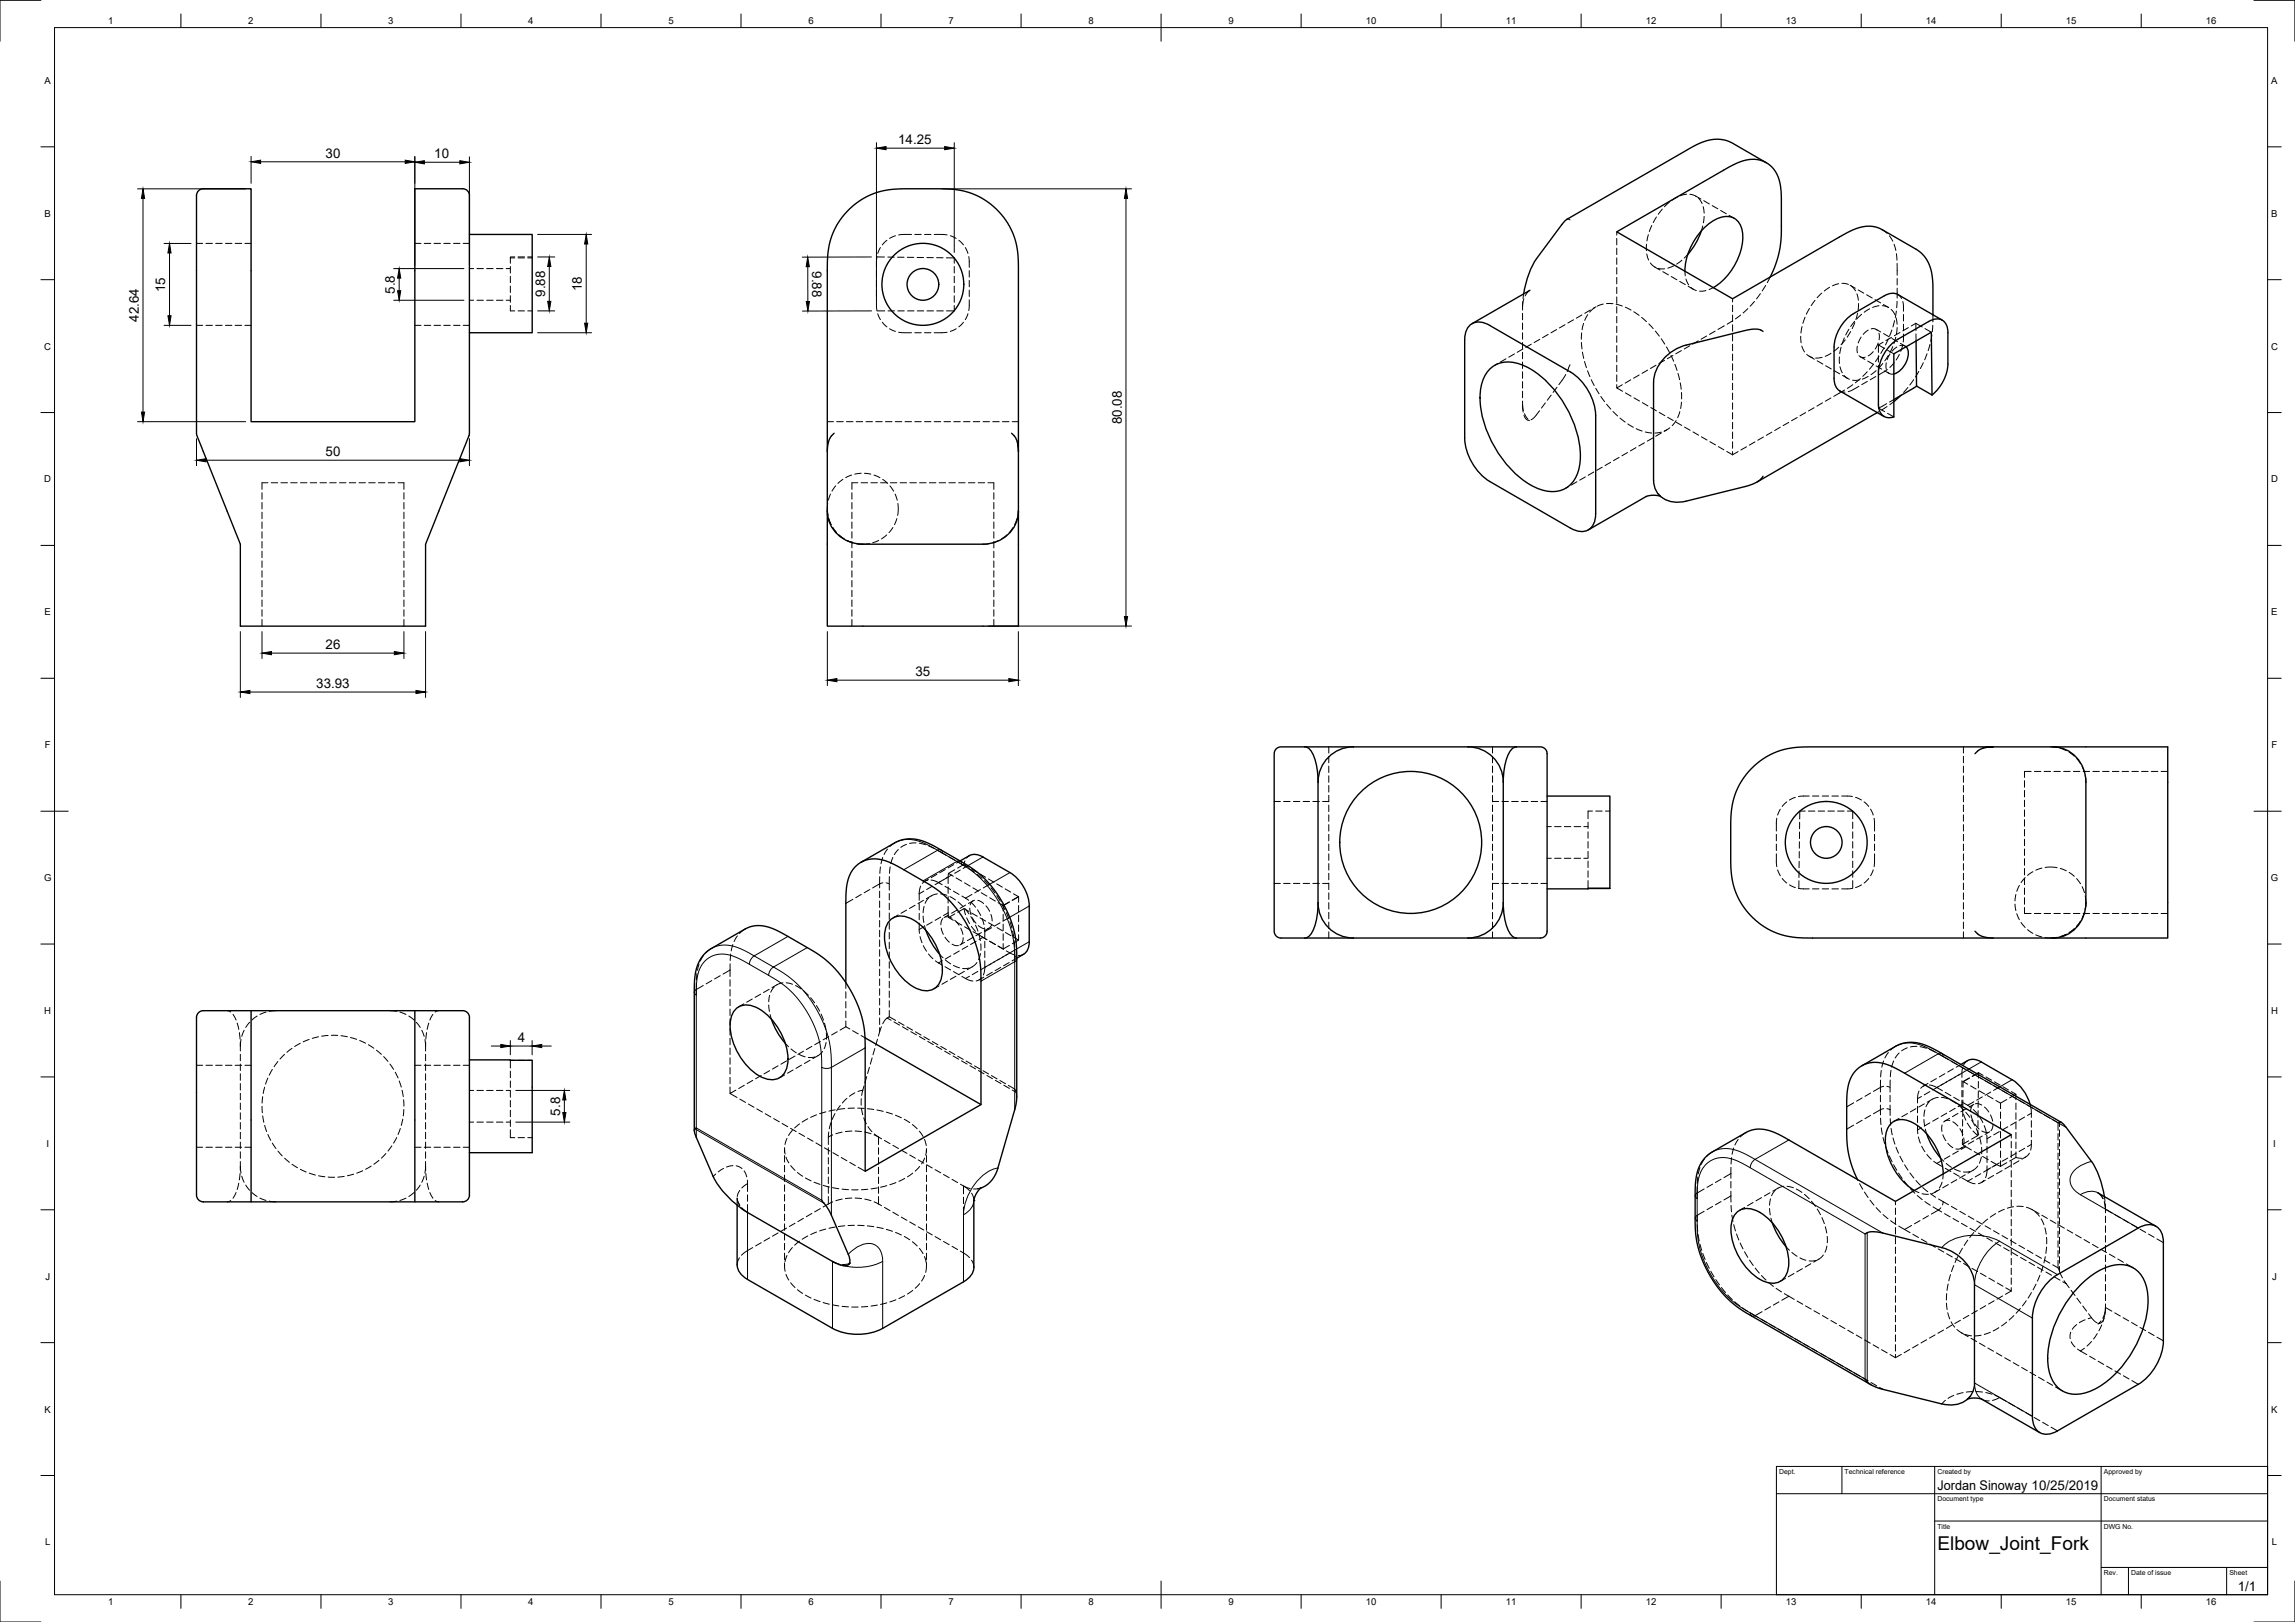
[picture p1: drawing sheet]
<svg xmlns="http://www.w3.org/2000/svg" width="841mm" height="594mm" viewBox="0 0 841 594" stroke-linecap="round" stroke-linejoin="round" font-family="sans-serif">
<defs><g id="words">
<text font-size="7" x="710" y="567.6">Elbow_Joint_Fork</text>
<g font-size="4.9">
<text x="329.2" y="52.7">14.25</text>
<text x="119.3" y="57.7">30</text>
<text x="159.2" y="57.9">10</text>
<text x="297.6" y="99.3" transform="rotate(90 297.6 99.3)">9.88</text>
<text x="60.6" y="107.1" transform="rotate(-90 60.6 107.1)">15</text>
<text x="144.7" y="107.6" transform="rotate(-90 144.7 107.6)">5.8</text>
<text x="213.3" y="106.8" transform="rotate(-90 213.3 106.8)">18</text>
<text x="199.7" y="108.7" transform="rotate(-90 199.7 108.7)">9.88</text>
<text x="50.9" y="117.8" transform="rotate(-90 50.9 117.8)">42.64</text>
<text x="411.1" y="155.4" transform="rotate(-90 411.1 155.4)">80.08</text>
<text x="119.3" y="167">50</text>
<text x="119.3" y="237.7">26</text>
<text x="115.9" y="251.9">33.93</text>
<text x="335.5" y="247.6">35</text>
<text x="189.7" y="381.6">4</text>
<text x="205.3" y="408.6" transform="rotate(-90 205.3 408.6)">5.8</text>
<text x="710" y="545.6">Jordan Sinoway 10/25/2019</text>
<text x="820.1" y="582.7">1/1</text>
</g>
<g font-size="3.5">
<text x="39.7" y="8.9">1</text>
<text x="91" y="8.9">2</text>
<text x="142.3" y="8.8">3</text>
<text x="193.6" y="8.9">4</text>
<text x="244.9" y="8.8">5</text>
<text x="296.2" y="8.8">6</text>
<text x="347.6" y="8.8">7</text>
<text x="398.9" y="8.8">8</text>
<text x="450.2" y="8.8">9</text>
<text x="500.5" y="8.8">10</text>
<text x="551.8" y="8.9">11</text>
<text x="603.1" y="8.9">12</text>
<text x="654.5" y="8.8">13</text>
<text x="705.8" y="8.9">14</text>
<text x="757.1" y="8.8">15</text>
<text x="808.4" y="8.8">16</text>
<text x="16.3" y="30.7">A</text>
<text x="832.3" y="30.7">A</text>
<text x="16.3" y="79.3">B</text>
<text x="832.3" y="79.3">B</text>
<text x="16.2" y="128">C</text>
<text x="832.2" y="128">C</text>
<text x="16.2" y="176.7">D</text>
<text x="832.2" y="176.7">D</text>
<text x="16.3" y="225.4">E</text>
<text x="832.3" y="225.4">E</text>
<text x="16.4" y="274">F</text>
<text x="832.4" y="274">F</text>
<text x="16.1" y="322.7">G</text>
<text x="832.1" y="322.7">G</text>
<text x="16.2" y="371.3">H</text>
<text x="832.2" y="371.3">H</text>
<text x="17" y="420">I</text>
<text x="833" y="420">I</text>
<text x="16.6" y="468.7">J</text>
<text x="832.6" y="468.7">J</text>
<text x="16.3" y="517.3">K</text>
<text x="832.3" y="517.3">K</text>
<text x="16.5" y="566">L</text>
<text x="832.5" y="566">L</text>
<text x="39.7" y="587.8">1</text>
<text x="91" y="587.8">2</text>
<text x="142.3" y="587.8">3</text>
<text x="193.6" y="587.8">4</text>
<text x="244.9" y="587.8">5</text>
<text x="296.2" y="587.8">6</text>
<text x="347.6" y="587.8">7</text>
<text x="398.9" y="587.8">8</text>
<text x="450.2" y="587.8">9</text>
<text x="500.5" y="587.8">10</text>
<text x="551.8" y="587.8">11</text>
<text x="603.1" y="587.8">12</text>
<text x="654.5" y="587.8">13</text>
<text x="705.8" y="587.8">14</text>
<text x="757.1" y="587.8">15</text>
<text x="808.4" y="587.8">16</text>
</g>
<g font-size="2.5">
<text x="652" y="539.9">Dept.</text>
<text x="676" y="539.9">Technical reference</text>
<text x="710" y="539.9">Created by</text>
<text x="771" y="539.9">Approved by</text>
<text x="710" y="549.9">Document type</text>
<text x="771" y="549.9">Document status</text>
<text x="710" y="559.9">Title</text>
<text x="771" y="559.9">DWG No.</text>
<text x="771" y="576.9">Rev.</text>
<text x="781" y="576.9">Date of issue</text>
<text x="817" y="576.9">Sheet</text>
</g>
</g></defs>
<!-- layer: Hidden -->
<g fill="none" stroke="#000" stroke-width=".37">
<path d="M607 79.5l-1.2 2M609.2 76.6l-1.5 1.9M611.7 74.1l-1.7 1.6M614.7 72.2l-2.1 1.2M618.1 71.1l-2.3 .6M619.3 71.2l2.2 .7M621.4 71.8l1.9 1.1M622.4 72.6l1.4 2M624.1 75.7l.4 2.4M624.4 73.5l2 1.2M624.5 79.3l-.3 2.3M627.4 75.3l2.1 1.2"/>
<path d="M630.5 77.1l2.1 1.2M633.6 78.9l2 1.1M72 89.1h2.3M75.5 89.1h2.4M79 89.1h2.4M82.6 89.1h2.4M86.2 89.1h2.4M89.7 89.1h2.3M152 89.1h2.3M155.5 89.1h2.4M159 89.1h2.4M162.6 89.1h2.4"/>
<path d="M166.2 89.1h2.4M169.8 89.1h2.2M172 98.4h1.6M174.8 98.4h2.3M178.3 98.4h2.4M181.9 98.4h2.4M185.5 98.4h1.5M187 94.5v1.9M187 97.6v2.4M187 94.5h1.6M188.6 94.1h-1.6v.4M189.8 94.1h2.4"/>
<path d="M189.8 94.5h2.4M193.4 94.1h1.6M193.4 94.5h1.6M321.2 99.1v2.4M321.3 94.1h2.8M321.4 94l-.2 3.9M322.6 90.7l-.9 2.1M325 88l-1.7 1.7M325.4 94.2h2.3M328.1 86.4l-2.1 .9M328.9 94.2h2.4M332.5 94.2l2.4 .1"/>
<path d="M334 85.9l-4.7 .2M335.2 85.9h2.4M336.1 94.3h2.4M338.8 85.9h2.4M339.6 94.3l2.4 .1M342.3 85.9l4.8 .2M343.2 94.4h2.4M346.8 94.4l2.9 .1v1.9M348.2 86.4l2.2 .9M349.7 97.6v2.4M351.4 88l1.7 1.7M353.7 90.7l1 2.1"/>
<path d="M355 94l.2 3.9M355.2 99.1v2.4M574.2 80.3l.6-.1 .6 .3M592.5 84.9v1.2M592.5 87.3v2.4M592.5 90.9v2.4M592.5 94.5v2.3M592.5 98v2.4M603.4 89.4l-.1 2.4M603.5 93l.7 2.3M604.1 86l-.6 2.3M604.8 96.3l1.7 1.6"/>
<path d="M605.3 82.6l-.9 2.2M606.4 97.8l1.9 1.1M607.6 98.3l2.4 .1M609.3 99.5l2.1 1.2M613.4 97.3l-2.2 .9M616.3 95.3l-1.9 1.4M617.4 99.3l.2 1.7M618.5 93.2l-1.3 1.3M624 82.8l-.5 1.8M689.7 84.1l1.8 1.4M692.4 86.4l1.2 1.9M694.1 89.4l.7 2.3"/>
<path d="M694.9 92.9l.3 2.4M695.2 96.5v4.3M72 119.2h2.3M75.5 119.2h2.4M79 119.2h2.4M82.6 119.2h2.4M86.2 119.2h2.4M89.7 119.2h2.3M152 119.2h2.3M155.5 119.2h2.4M159 119.2h2.4M162.6 119.2h2.4"/>
<path d="M166.2 119.2h2.4M169.8 119.2h2.2M172 110h1.6M174.8 110h2.3M178.3 110h2.4M181.9 110h2.4M185.5 110h1.5M187 101.2v2.4M187 104.8v2.3M187 108.3v2.4M187 111.9v2h1.6M189.8 113.9h2.4"/>
<path d="M193.4 113.9h1.6M321.2 109.8l.2 4M321.2 102.7v2.4M321.2 106.2v2.4M321.4 113.9h2.8M321.7 114.9l.9 2.2M323.3 118l1.7 1.7M325.4 113.9h2.4M329 113.9h2.4M332.6 113.9h2.3M336.1 113.9h2.4M339.7 113.9h2.4"/>
<path d="M343.3 113.9h2.4M349.7 111.9v2h-2.8M349.7 101.2v2.4M349.7 104.8v2.3M349.7 108.3v2.4M353.1 118l-1.7 1.7M354.7 114.9l-1 2.2M355.2 109.8l-.2 3.9M355.2 102.7v2.4M355.2 106.2v2.4M558 112.3v1.3M558 114.7v2.4"/>
<path d="M558 118.3v2.4M558 110.5v1.8M558.4 107.6l-.3 1.7M558.4 109.5l-.4 2.8M560.3 106.5l-1.4 1.9M573.5 118.9l-2 1.2M576.6 117.1l-2.1 1.2M579.7 115.4l-2 1.1M580.3 118.4l-.5 2.3M581.8 115.2l-1.1 2.1M582.8 113.6l-2.1 1.2M584.3 112.7l-1.8 1.6"/>
<path d="M584.9 112.4l-1.1 .6M587.5 111.4l-2.2 .7M588.7 111.2h2.4M592.2 111.4l2.3 .7M592.5 101.6v2.4M592.5 105.2v2.3M592.5 108.7v2.4M592.5 112.3v2.4M592.5 115.9v2.4M592.5 119.5v2.3M595.6 112.5l2.1 1.1M598.7 114.2l2 1.3"/>
<path d="M601.6 116.3l1.8 1.5M604.2 118.6l1.6 1.8M612.4 101.3l2.1 1.2M615.5 103.1l2.1 1.2M617.9 102.2l.9 2.1M618.6 104.9l1.9 1.1M619.6 105.2l2 1.2M625.2 106.4l-2.4 .2M627.8 105.3l-1.5 .8M631.9 119.3l-2.3 1.4M634.9 109.4v1.2M634.9 111.8v2.4"/>
<path d="M634.9 115.4v2.4M634.9 118.9v2.4M635 117.5l-2.1 1.2M637.9 115.4l-1.9 1.4M640.5 113l-1.7 1.6M642.9 110.4l-1.6 1.8M645.1 107.6l-1.4 1.9M647 104.6l-1.2 2M648.7 101.4l-1.1 2.1M660.4 119.6l-.4 2.4M661.5 116.2l-.8 2.2M663.1 113l-1.1 2.1"/>
<path d="M665.1 110l-1.4 1.9M667.6 107.4l-1.7 1.7M670.5 105.2l-2 1.4M673.8 103.9l-2.3 .8M675 103.8l2.4 .4M678 104.5l1.9 1.1M678.4 104.7l1.6 1.8M679.7 117.7l-1.5 1.9M679.7 118.2l-1 2.2M680.5 107.6l.5 2.4M680.7 114.7l-.6 2.4M680.9 106.2l2.1 1.2"/>
<path d="M681.1 111.2l-.2 2.4M682.2 115.1l-1.7 1.7M684 108l2.1 1.1M685.2 113.1l-2.1 1.3M687.1 109.7l2.1 1.2M688.6 112l-2.4 .6M689.8 112l2.3 .6M690.2 111.5l1.9 1.1M693 113.3l1.4 2M694.3 117.4l-.6 2.3M694.8 116.4l.4 2.4M694.9 113.9l-.4 2.4"/>
<path d="M695.2 110.4l-.2 2.3M695.2 119.9l-.2 2.4M695.2 105.6v3.6M695.2 102v2.4M695.5 107.9l1.4 1.4M697.3 110.4l.2 3.6M697.5 115.2v2.4M697.5 118.8v2.4M699.3 120l-2 1.2M702.1 118.4v2.7M702.1 118.4l-1.7 1M702.1 118.4l2.3 1.4"/>
<path d="M708.3 119.1l-.2 2.4M708.3 115.3v2.6M326 120.4l2.1 1M329.3 121.7l4.7 .2M335.2 121.9h2.4M338.8 121.9h2.4M347.1 121.7l-4.8 .2M350.4 120.4l-2.2 1M548.8 133.2l-1 .6M551.9 131.4l-2.1 1.2M555 129.6l-2.1 1.2M558 121.9v2.4"/>
<path d="M558 125.4v2.4M558 129v2.4M558 132.6v2.4M558 136.2v2.3M558 139.8v2.3M558.1 127.8l-2.1 1.2M561.1 126.1l-2 1.1M564.2 124.3l-2 1.2M567.3 122.5l-2 1.2M570.4 120.7l-2 1.2M573.8 137.2l-2.5 3.7M575.4 133.6l-1.1 2.5"/>
<path d="M579.5 125.4l.2 2.4M579.6 121.9l-.1 2.4M579.9 129l.5 2.3M580.7 132.4l.7 2.3M581.7 135.8l1 2.2M583.1 139.1l1.1 2.1M592.5 123v2.4M592.5 126.6v2.4M592.5 130.2v2.4M592.5 133.7v2.4M592.5 137.3v2.4M597.6 139.1l-2.1 1.2"/>
<path d="M600.7 137.3l-2.1 1.2M603.8 135.6l-2.1 1.2M606.6 121.3l1.5 1.8M606.9 133.8l-2.1 1.2M608.8 124.1l1.3 1.9M610 132l-2.1 1.2M610.7 127.1l1.1 2M612.4 130.2l.9 2.1M613.1 130.2l-2.1 1.2M613.8 133.4l.8 2.3M614.9 136.8l.6 2.3M616.2 128.4l-2.1 1.2"/>
<path d="M619.3 126.6l-2.1 1.2M622.3 124.8l-2 1.2M625.4 123.1l-2 1.1M628.5 121.3l-2 1.2M634.9 122.5v2.4M634.9 126.1v2.4M634.9 129.7v2.4M634.9 133.2v2.4M634.9 136.8v2.4M659.9 123.2l.1 2.4M660.3 126.7l1 2.2M662.1 129.8l2.1 1.2"/>
<path d="M663 130.5l1.9 1.1M665.9 132.2l2.1 1.1M667.7 130.9l-2.3 .2M669 134l2.1 1.1M671 129.4l-2.1 1.1M672.1 135.7l2.1 1.2M673.8 127.2l-1.8 1.5M674.1 130.7v2.4M674.3 134.3l.8 2.2M674.7 127.2l-.5 2.3M675.2 137.5l1.9 1.1M675.8 137.5l1.9 1.4"/>
<path d="M675.9 123.8l-.9 2.2M676.2 124.5l-1.5 1.8M677.5 120.6l-1.1 2.1M678.2 121.4l-1.3 2.1M680.6 126.8l.1 2.4M681.2 130.3l.9 .5h1.4M681.3 139.2h-2.4M681.7 130.7l1.7 .9M681.8 138.7l-1.9 1.5M682 123.5l-1 2.1M684.3 136.1l-1.7 1.8M684.3 139.7l-2.1 1.2"/>
<path d="M684.4 132.2l2.1 1.2M684.6 120.9l-1.8 1.6M684.6 137.9l-2.2 1M685.7 120.5l1.2-.1 1.1 .6M686.5 128.8l-1.9 1.6M686.6 133.4l-1.5 1.8M687.4 137.9l-2.1 1.2M687.5 135.8l-1.9 1.4M687.5 120.6l1.7 1M687.5 134l2.1 1.2M688.3 125.6l-1.1 2.2M688.4 126.3v2.8"/>
<path d="M688.4 130.3v2.3M688.4 133.8v2.7M688.4 126.3l2.3 1.4M688.6 122v2.5M688.6 130.5l-1.3 1.9M690 133.1l-1.6 1.8M690.1 125.3l-1.7 1M690.2 122.2l2.1 1.2M690.4 127.4l-1.2 2M690.6 135.8l1.7 1M691.2 132.9l.1 2.3M691.6 135.4l-3.2 1.9"/>
<path d="M691.7 128.3l2.3 1.3M691.8 136.3l.9 .7h1.3M692 124.2l-1 2.1M692 130.2l-1.3 2M692.6 129.6l-1 2.2M693.2 123.6l-2.1 1.1M693.3 120.9l-.9 2.2M693.3 124l2.1 1.2M693.6 126.9l-1 2.2M694.2 132.8l-1.6 1.8M694.7 123.5l-.7 2.3M695.1 127.1l-1.8 1.6"/>
<path d="M696 129.8l-1.1 2.1M696.2 126.6l1.2-.1 1.1 .5M696.3 121.8l-2.1 1.2M696.4 125.8l1.7 .9M697.3 126.4l-.8 2.3M697.5 122.3v3M701.3 139.1l-1.4 1.9M702.1 122.3l.1 2.6M703.2 136l-1.3 2.1M704.8 132.9l-1.1 2.1M705.4 120.3l2.3 1.4M706.2 129.6l-.9 2.2"/>
<path d="M707.3 126.2l-.7 2.3M708 122.7l-.5 2.3M303.2 154.4h2.2M306.6 154.4h2.4M310.2 154.4h2.4M313.8 154.4h2.3M317.4 154.4h2.3M320.9 154.4h2.4M324.5 154.4h2.4M328.1 154.4h2.4M331.6 154.4h2.4M335.2 154.4h2.4"/>
<path d="M338.8 154.4h2.4M342.3 154.4h2.4M345.9 154.4h2.4M349.5 154.4h2.4M353.1 154.4h2.4M356.7 154.4h2.3M360.2 154.4h2.4M363.8 154.4h2.4M367.4 154.4h2.4M370.9 154.4h2.3M558 148.2l.2 2.8M558 148.2l.2 2.2"/>
<path d="M558 143.3v2.4M558 146.9v1.3M558.5 152.1l.7 1.3 .7 .5M558.7 151.5l1.2 2M560 153.9l.5 .2M564.2 150.4l-1.9 2.5-1.2 .8M566.3 147.6l-1.4 1.9M568.4 144.7l-1.4 1.9M570.6 141.8l-1.5 1.9M584.8 142.2l1.2 2M586.6 145.2l1.4 1.9M588.8 148.1l1.5 1.8"/>
<path d="M591.1 150.7l1.7 1.7M592.5 140.9v1.2M593.7 153.1l1.8 1.5M594.5 140.9l-2 1.2 2.1 1.2M595.7 143.9l2 1.2M596.5 155.3l2.1 1.2M598.7 145.7l2.1 1.2M599.6 157l2.2 .9M601.9 147.5l2 1.2M602.9 158.2l2.4 .4M604.9 149.3l2.1 1.2M608 151.1l2.1 1.1"/>
<path d="M608.8 158.3l-2.4 .3M608.8 158.6l-2.1 1.2M610.9 157.4l-1.1 .6M611.1 152.8l2.1 1.2M611.9 156.7l-2 1.2M614.2 154.6l2.1 1.2M614.2 154l-1.4 1.9M615.6 150.8l-.8 2.2M615.7 140.2l.4 2.4M616.2 143.7v2.4M616.2 147.3l-.3 2.3M617.3 156.4l2.1 1.2"/>
<path d="M620.4 158.2l2.1 1.2M623.5 160l2.1 1.2M634.9 140.4v2.4M634.9 143.9v2.4M634.9 147.5v2.4M634.9 151.1v2.4M634.9 154.7v2.3M634.9 158.2v2.4M649.3 158.3l-2 1.2M652.4 156.5l-2.1 1.2M655.5 154.7l-2.1 1.2M658.6 152.9l-2.1 1.2"/>
<path d="M661.7 151.1l-2.1 1.2M664.8 149.3l-2.1 1.2M667.9 147.5l-2.1 1.3M671 145.8l-2.1 1.2M674.2 143.2l1.9 .4M676 142.8l-4 2.4M679 140.9l-2 1.3M681.2 141.5l-3.9 2M688.4 148v1.5M688.4 149.5l2.3 1.3M688.5 150.8l-.6 .3M691.4 147.9l-3 1.6"/>
<path d="M691.5 148.9l-2 1.3M691.7 151.4l2.3 1.3M694 147.1l-1.5 1.1M694 146.3l-1.6 1M696.8 144.6l-.4 .4M699.2 141.9l-1.6 1.8M98.2 176.8h-2.2v2.5M99.4 176.8h2.4M103 176.8h2.3M106.5 176.8h2.4M110.1 176.8h2.4M113.7 176.8h2.4"/>
<path d="M117.3 176.8h2.3M120.8 176.8h2.4M124.4 176.8h2.4M128 176.8h2.3M131.6 176.8h2.3M135.1 176.8h2.4M138.7 176.8h2.4M142.3 176.8h2.4M145.8 176.8h2.2v2.5M306.2 177.9l-1.3 2M308.9 175.6l-1.9 1.5M312.1 174l-2.2 .9"/>
<path d="M314.4 176.8h-2.2v2.5M315.6 176.8h2.3M315.6 173.3l-2.4 .4M316.8 173.3l2.3 .4M319.1 176.8h2.4M320.3 174l2.2 1M322.7 176.8h2.4M323.5 175.6l1.8 1.5M326.1 178l1.4 1.9M326.3 176.8h2.4M329.9 176.8h2.3M333.4 176.8h2.4"/>
<path d="M337 176.8h2.4M340.6 176.8h2.4M344.1 176.8h2.4M347.7 176.8h2.4M351.3 176.8h2.4M354.9 176.8h2.4M358.4 176.8h2.4M362 176.8h2.2v2.5M574.8 178.2l-1.1 .7M577.9 176.5l-2.1 1.1M581 174.7l-2.1 1.2M584.1 172.9l-2.1 1.2"/>
<path d="M587.2 171.1l-2.1 1.2M590.3 169.3l-2.1 1.2M593.3 167.5l-2 1.2M596.4 165.7l-2 1.2M599.5 163.9l-2 1.3M602.6 162.2l-2 1.2M605.7 160.4l-2 1.2M626.6 161.8l2 1.2M629.7 163.6l2 1.2M632.8 165.3l2.1 1.3M634.9 161.8v2.4M634.9 165.4v1.2"/>
<path d="M636.9 165.4l-2 1.2M640 163.6l-2 1.2M643.1 161.8l-2 1.2M646.2 160.1l-2 1.1M96 180.5v2.3M96 184v2.4M96 187.6v2.4M96 191.2v2.4M96 194.7v2.4M96 198.3v2.4M148 180.5v2.3M148 184v2.4"/>
<path d="M148 187.6v2.4M148 191.2v2.4M148 194.7v2.4M148 198.3v2.4M303.3 184.4l-.1 1.9 .2 2.5-.2-2.5M303.7 189.9l.8 2.2M304.3 180.9l-.7 2.3M305.1 193.2l1.5 1.9M307.4 195.9l1.9 1.5M310.3 197.9l2.3 .9M312.2 180.5v2.3M312.2 184v2.4"/>
<path d="M312.2 187.6v2.4M312.2 191.2v2.4M312.2 194.7v2.4M312.2 198.3v2.4M313.7 199.1l2.5 .2 2.4-.2M322 197.9l-2.2 .9M324.9 195.9l-1.9 1.5M327.2 193.2l-1.4 1.9M328 181l.8 2.2M328.7 189.9l-.9 2.3M329 184.4l.2 1.9-.2 2.5M362.6 199.1l-2.4 .2"/>
<path d="M364.2 180.5v2.3M364.2 184v2.4M364.2 187.6v2.4M364.2 191.2v2.4M364.2 194.7v2.4M364.2 198.3v2.4M366 197.9l-2.2 .9M369 195.9l-1.9 1.5M371.2 193.2l-1.4 1.9M372.7 189.9l-.9 2.3M373.2 186.3l-.2 2.5M603.3 181.8l-.1 .1"/>
<path d="M607.5 180.7l1.2 1.2-.2-.1M96 201.9v2.4M96 205.5v2.3M96 209v2.4M96 212.6v2.4M96 216.2v2.4M96 219.7v2.4M148 201.9v2.4M148 205.5v2.3M148 209v2.4M148 212.6v2.4M148 216.2v2.4"/>
<path d="M148 219.7v2.4M312.2 201.9v2.4M312.2 205.5v2.3M312.2 209v2.4M312.2 212.6v2.4M312.2 216.2v2.4M312.2 219.7v2.4M364.2 201.9v2.4M364.2 205.5v2.3M364.2 209v2.4M364.2 212.6v2.4M364.2 216.2v2.4"/>
<path d="M364.2 219.7v2.4M96 223.3v2.4M96 226.9v2.4M148 223.3v2.4M148 226.9v2.4M312.2 223.3v2.4M312.2 226.9v2.4M364.2 223.3v2.4M364.2 226.9v2.4M486.9 273.6v2.2M486.9 277v2.4M546.9 273.6v2.2"/>
<path d="M546.9 277v2.4M719.5 273.6v2.2M719.5 277v2.4M751.4 273.6l2.5 .2M755 274.1l2.2 .8M758.3 275.5l1.8 1.5M761 277.8l1.4 1.9M466.9 293.6h2.3M470.4 293.6h2.4M474 293.6h2.3M477.5 293.6h2.4M481.1 293.6h2.4"/>
<path d="M484.7 293.6h2.2M486.9 280.6v2.3M486.9 284.2v2.3M486.9 287.7v2.4M486.9 291.3v2.4M486.9 294.9v2.4M486.9 298.4v2.4M546.9 280.6v2.3M546.9 284.2v2.3M546.9 287.7v2.4M546.9 291.3v2.4M546.9 294.9v2.4"/>
<path d="M546.9 298.4v2.4M546.9 293.6h2.3M550.4 293.6h2.4M554 293.6h2.4M557.6 293.6h2.3M561.1 293.6h2.4M564.7 293.6h2.2M583.6 297.1h-1.6v2.8M584.8 297.1h2.3M588.3 297.1h1.7M651.1 299.7l-.1 4.7M652.4 296.4l-1 2.1"/>
<path d="M654.8 293.7l-1.7 1.7M657.9 292.1l-2.2 .9M659.6 297.1h1.9M659.6 297.2l-.1 2.8M659.6 297.1v.1M662.7 297.1h2.4M663 291.6l-3.9 .1M664.2 291.6h2.4M666.3 297.1h2.4M667.8 291.6h2.3M669.8 297.1h2.4M671.3 291.6h2.4"/>
<path d="M673.4 297.1h2.4M674.9 291.6l3.9 .1M677 297.1h1.9v2.8M680 292l2.1 1M683.1 293.7l1.7 1.7M685.5 296.3l1 2.2M686.8 299.7l.1 4.7M719.5 280.6v2.3M719.5 284.2v2.3M719.5 287.7v2.4M719.5 291.3v2.4M719.5 294.9v2.4"/>
<path d="M719.5 298.4v2.4M741.9 296.6v2.4M741.9 293.1v2.4M741.9 289.5v2.4M741.9 285.9v2.4M744.3 282.5h-2.4v2.2M745.5 282.5h2.4M749.1 282.5h2.4M752.7 282.5h2.3M756.2 282.5h2.4M759.8 282.5h2.4M763 280.7l.9 2.2"/>
<path d="M763.4 282.5h2.3M764.1 284.1l.3 2.4M767 282.5h2.3M770.5 282.5h2.4M774.1 282.5h2.4M777.7 282.5h2.3M781.2 282.5h2.4M784.8 282.5h2.4M788.4 282.5h2.4M792 282.5h2.4M346.4 318.5l-2 1.2M347.6 319.9l-.1 3.7"/>
<path d="M347.6 319.9l1.8 1M349.5 316.7l-2 1.2M349.9 318.6l-2.3 1.3M351.8 315.3l-1.3 .8M353.2 316.6l1.8 1.1M353.6 315.3l-.4 1.3-2.3 1.4M355.2 313.4l-1 .9M356 318.3l2.1 1.2M486.9 302v2.4M486.9 305.6v2.4M486.9 309.2v2.3M486.9 312.7v2.4"/>
<path d="M486.9 316.3v2.4M486.9 319.9v2.4M546.9 302v2.4M546.9 305.6v2.4M546.9 309.2v2.3M546.9 312.7v2.4M546.9 316.3v2.4M546.9 319.9v2.4M566.9 314.4h1.6M566.9 302.8h1.6M569.7 314.4h2.4M569.7 302.8h2.4"/>
<path d="M573.3 314.4h2.3M573.3 302.8h2.3M576.8 314.4h2.4M576.8 302.8h2.4M580.4 314.4h1.6M580.4 302.8h1.6M582 301.1v2.4M582 304.7v2.3M582 308.2v2.4M582 311.8v2.4M582 315.4v2.4M582 319v2.3"/>
<path d="M651 312.7l.1 4.8M651 305.6v2.4M651 309.2v2.3M651.4 318.6l1 2.2M659.3 319l-.1 2.4M659.3 315.5v2.3M659.4 311.9l-.1 2.4M659.4 308.3v2.4M659.4 304.7v2.4M659.5 301.2v2.3M678.9 301.1v2.4M678.9 304.7v2.3"/>
<path d="M678.9 308.2v2.4M678.9 311.8v2.4M678.9 315.4v2.4M678.9 319v2.3M686.5 318.6l-1 2.2M686.9 312.7l-.1 4.8M686.9 305.6v2.4M686.9 309.2v2.3M719.5 302v2.4M719.5 305.6v2.4M719.5 309.2v2.3M719.5 312.7v2.4"/>
<path d="M719.5 316.3v2.4M719.5 319.9v2.4M741.9 318.1v2.4M741.9 314.5v2.4M741.9 311v2.3M741.9 307.4v2.3M741.9 303.8v2.4M741.9 300.2v2.4M745 319.3l-2 1.3M748.3 317.9l-2.3 .8M749.4 317.7l2-.1 2.5 .2M755 318.1l2.2 .9"/>
<path d="M758.3 319.5l1.8 1.5M329.2 335.1l-2 1.1M332.3 333.3l-2.1 1.2M335.3 331.5l-2 1.2M336.8 338.1l.2 3.7M336.8 330.9v2.4M336.8 334.5v2.4M337.4 324.6l-.5 2.1-.1 3M338.3 335.5l.2 2.4M338.4 329.7l-2 1.3M338.6 332l-.3 2.3M338.8 339l.5 1.7"/>
<path d="M340 322.4l-1.1 .4-.9 .7M340.2 322l-1.3 .8M340.3 328.9l-1.3 1.9M341.2 322.3l2.1 .6 2 1.1M341.4 328.1l-1.9 1.1M343.3 320.2l-2.1 1.2M343.5 327.4l-2.2 .7M344.7 327.4l2.3 .5M344.9 339.9l.8 2.3M345.5 336.4l-.5 1-.2 1.3M346.3 324.6l2.1 1.2M346.5 335.8h1.1l1.3 .5"/>
<path d="M347.5 332l.1 4.1M347.5 324.8v2.4M347.5 328.4v2.4M347.6 336.1l1.8 1M347.7 335.1l-1.7 1M348.1 328.4l2 1.2M349.4 326.4l2.1 1.2M349.9 337.1l1.6 1.8M349.9 334.7l-2.3 1.4M350.4 321.5l2 1.2M350.4 337.7l2 1.2M350.8 333.3l-2.1 1.2"/>
<path d="M351.1 330.3l1.7 1.7M352.1 340l.8 2.2M352.5 328.2l2.5 1.5M353.3 332.8l.5 2.2M353.3 332.8l1.7 1M353.3 332.8l-2.4 1.3M353.5 323.4l2 1.2M353.5 339.4l2 1.2M353.6 332.8l1.5 1.9M353.9 331.5l-2.1 1.2M354.2 336.2l1.1 2.1M355.4 332.6l.4 2.4"/>
<path d="M355.8 335.7l1.2 2.1M355.9 330.5l1.6 1.8M356 339.3l1.5 1.8M356 334.4l2.1 1.2M356.3 336.1l1.4 2M356.5 325.2l2.1 1.2M356.6 329.9l-1.7 1M357.1 329.7l-1 .7-.6 1M357.5 338.9l.9 2.2M358.2 333.2l1.2 2.1M358.3 329.7l2.1 1.2M358.5 339l2.1 1.2"/>
<path d="M359.1 320.1l2.1 1.2M359.1 336.2l2.1 1.2M359.6 327l2.1 1.2M359.9 336.4l.7 2.2M360.8 339.8l.1 3.8M361.3 331.8l1.4 2M362.2 321.9l2 1.2M362.2 338l2.1 1.1M362.4 340l-1.7 1M362.7 328.8l2 1.2M363.1 334.9l.5 2.4M363.4 338.5l-.6 1.2-1 .5"/>
<path d="M365.3 323.7l2 1.2M365.3 339.7l2.1 1.2M365.8 330.6l1.8 1.1M367.6 331.7v2M367.6 334.9v2.4M367.6 338.5v2.3M368.3 325.6l2.1 1.2M369.9 330.4l-2.3 1.3M371.4 327.4l1.8 1M373.2 328.4l.1 2M373.3 331.6v2.4M373.3 335.2v2.4"/>
<path d="M373.3 338.8v2.4M373.3 328.5l-2.3 1.3M466.9 323.6h2.3M470.4 323.6h2.4M474 323.6h2.3M477.5 323.6h2.4M481.1 323.6h2.4M484.7 323.6h2.2M486.9 323.4v2.4M486.9 327v2.4M486.9 330.6v2.4M486.9 334.2v2.3"/>
<path d="M486.9 337.7v2.4M546.9 323.4v2.4M546.9 327v2.4M546.9 330.6v2.4M546.9 334.2v2.3M546.9 337.7v2.4M546.9 323.6h2.3M550.4 323.6h2.4M554 323.6h2.4M557.6 323.6h2.3M561.1 323.6h2.4M564.7 323.6h2.2"/>
<path d="M582 322.5v2.9M653.1 321.7l1.7 1.7M655.8 324.1l2.1 1M659.1 325.4l3.9 .2M659.2 322.6v2.8M664.2 325.6h2.4M667.8 325.6h2.3M671.3 325.6h2.4M678.8 325.4l-3.9 .2M678.9 322.5v2.9M682.2 324.1l-2.2 1M684.8 321.7l-1.7 1.7"/>
<path d="M719.5 323.4v2.4M719.5 327v2.4M719.5 330.6v2.4M719.5 334.2v2.3M719.5 337.7v2.4M738.4 331.1l.3 2.4M738.7 327.6l-.3 2.4M739.1 334.7l.9 2.1M740 324.3l-.9 2.2M740.6 337.9l1.5 1.8M741.9 332.4v2.2h2.4M741.9 328.8v2.4"/>
<path d="M741.9 325.2v2.4M741.9 321.7v2.3M742.1 321.4l-1.5 1.9M745.5 334.6h2.4M749.1 334.6h2.4M752.7 334.6h2.3M756.2 334.6h2.4M759.8 334.6h2.4M761 321.8l1.4 1.9M762.4 337.4l-1.4 1.9M763 324.7l.9 2.3M763.4 334.6h2.3"/>
<path d="M763.9 334.2l-.9 2.2M764.1 328.1l.3 2.5-.3 2.4M767 334.6h2.3M770.5 334.6h2.4M774.1 334.6h2.4M777.7 334.6h2.3M781.2 334.6h2.4M784.8 334.6h2.4M788.4 334.6h2.4M792 334.6h2.4M267.5 358.9v2.3M267.5 353v4.7"/>
<path d="M267.8 349.4l-.2 2.4M268.6 346l-.6 2.3M270.2 342.8l-1.2 2.1M273 340.3l-2 1.6M286.9 360l-2.2 .7M288.1 360l2.3 .5M310 359.9v2.1M337.2 343l.7 2.3M338.4 346.4l1.2 2M340.3 349.4l1.6 1.7M342.8 351.9l2.5 1.6M344.3 349.5l1.3 1.3"/>
<path d="M346.3 343.3l1.6 1.8M346.3 354.1l2.1 1.2M346.5 351.6l1.9 1.4M347.2 359.3l-2 1.2M348.9 345.8l1 .5h1.3M349.4 355.8l2.1 1.2M349.4 353.6l2.2 .9M350.3 357.5l-2 1.2M352.5 357.6l1.9 1.1 2.1 .6M353 343.4l-.1 1.1-.6 1.2M353.4 355.8l-2.1 1.1M353.5 345.1l-1.7 1"/>
<path d="M355.2 354.6l-2.4 .1M356.4 354.1l-1.9 1.1M356.6 343.3l-2.1 1.2M356.6 341.2l2 1.2M358 352.5l-1.7 1.6M358.3 342l3.2 2.1M358.7 342.2l.6 2.3M359.3 349.2l-.7 2.3M359.4 345.7l.1 2.4M359.7 341.6l-2.1 1.1M359.7 343l2 1.2M359.7 358.1l-.9 .8-1.1 .4"/>
<path d="M360.6 357.9l-1.8 1M360.9 351.9v3.1l-.5 2.1M360.9 344.8v2.3M360.9 348.4v2.3M362.6 344.7l2.2 1.3M363.6 356.1l-2 1.2M365.7 346.5l2 1.2M365.9 346.6l1.7 1M366.7 354.3l-2 1.2M367.6 342v2.4M367.6 345.6v2M368.4 341.5l2.1 1.2"/>
<path d="M368.8 348.3l3.2 1.5M369.8 352.5l-2 1.2M369.9 346.3l-2.3 1.3M372.6 351l-1.7 1M373.3 342.3v2l-1.8-1M373.3 344.3l-2.3 1.3M375.1 349.5l-2 .5M486.9 341.3v2.3M546.9 341.3v2.3M719.5 341.3v2.3M743 340.5l2 1.4M746 342.4l2.3 .8"/>
<path d="M749.4 343.4l2 .2 2.4-.3-2.4 .3M757.2 342.2l-2.2 .8M760.1 340.2l-1.8 1.4M83.2 370.2l1.4 .5M85.4 371.5l1.1 2.1M86.9 374.7l.6 2.3M87.7 378.2l.3 2.4M89.5 377.4l-.9 2.2M91.5 374.4l-1.5 1.9M94.2 372.1l-1.9 1.5M97.5 370.7l-2.3 .9M101.1 370.2l-2.5 .2"/>
<path d="M116.7 379.7l-2.3 .6M120.2 379.3l-2.3 .2M121.4 379.2h2.4M124.9 379.4l2.4 .3M128.4 380l2.3 .7M143 370.2l2.4 .2M146.6 370.7l2.2 .9M149.8 372.1l1.9 1.5M152.5 374.4l1.5 1.9M154.6 377.4l.8 2.2M156.3 378.2l-.2 2.4M157.1 374.7l-.6 2.3"/>
<path d="M158.6 371.5l-1.1 2.1M160.8 370.2l-1.3 .5M267.5 362.4v2.4M267.5 366v2.4M267.5 369.6v2.4M267.5 373.1v2.4M267.5 376.7v2.4M272.6 367.7l-1.9 1.1M275.7 365.9l-2.1 1.2M278.8 364.1l-2.1 1.2M281.7 368.1l.3 2.4M281.9 362.3l-2.1 1.2"/>
<path d="M282.1 364.5l-.4 2.4M282.2 371.6l.5 1.7M283.8 361.5l-1.4 1.9M284.8 360.6l-1.9 1.1M291.5 361l2.1 1.2M294.5 362.9l1.7 1.6M297.1 365.4l1.4 1.9M299.2 368.3l1.2 2M300.9 371.4l.9 2.2M302.1 374.8l.6 2.3M302.8 378.3l.1 2.4M303.7 379.7l-2.1 1.1"/>
<path d="M306.8 377.9l-2 1.2M310 376.1l-2.2 1.2M310 363.2v2.4M310 366.8v2.4M310 370.4v2.4M310 373.9v2.2M310 376.1l1.4 .8M312.4 377.5l2.1 1.2M315.6 379.3l1.4 .8M323 376l-1.1 3.5M325.9 372.4l-.3 .1a4.4 4.4 0 0 0-2.1 2.5M344.1 361.1l-1.9 1.1"/>
<path d="M72 390.2h2.3M75.5 390.2h2.4M79 390.2h2.4M82.6 390.2h2.4M86.2 390.2h2.4M88.1 381.8v1.4M88.1 383.2v1.8M88.1 386.1v2.4M88.1 389.7v2.4M88.1 393.3v2.4M88.1 396.8v2.4M88.3 380.7l-.2 2.5"/>
<path d="M89.7 390.2h2.3M97 398.2l-.5 2.3M98.2 394.9l-.9 2.2M99.8 391.7l-1.1 2.1M101.8 388.8l-1.4 1.9M104.3 386.2l-1.7 1.7M107 384l-1.9 1.4M110 382.1l-2 1.2M113.3 380.7l-2.2 .9M131.8 381.1l2.2 1M135 382.7l2 1.2M137.9 384.7l1.9 1.5"/>
<path d="M140.6 387l1.6 1.8M142.9 389.7l1.3 2M144.8 392.7l1.1 2.1M146.3 395.9l.7 2.3M147.3 399.3l.5 2.3M152 390.2h2.3M155.5 390.2h2.4M155.7 380.7l.3 2.5M156 383.2v1.8M156 386.1v2.4M156 389.7v2.4M156 393.3v2.4"/>
<path d="M156 396.8v2.4M156 381.8v1.4M159 390.2h2.4M162.6 390.2h2.4M166.2 390.2h2.4M169.8 390.2h2.2M172 399.4h1.6M174.8 399.4h2.3M178.3 399.4h2.4M181.9 399.4h2.4M185.5 399.4h1.5M187 392.3v2.4"/>
<path d="M187 395.9v2.4M187 399.5v2.4M188.6 388.4l-1.6-.1v2.9M189.8 388.4h2.4M193.4 388.4h1.6M267.5 398.1v2.4l2.2-1.2M267.5 380.3v2.4M267.5 383.9v2.3M267.5 387.4v2.4M267.5 391v2.4M267.5 394.6v2.4M272.8 397.5l-2.1 1.2"/>
<path d="M275.8 395.7l-2 1.2M279 393.9l-2.1 1.2M282 392.1l-2 1.2M285.1 390.4l-2 1.2M287.5 393.7l-1.9 1.1M287.8 382.1l1.2 1.3M288.2 388.6l-2 1.2M289.9 384.2l1.9 1.4M290.6 391.9l-2 1.2M291.3 386.8l-2 1.2M292.8 386.2l2.2 .9M293.7 390.1l-2 1.2"/>
<path d="M294.4 385l-2 1.2M296.8 388.3l-2 1.2M297.5 383.2l-2 1.2M298.6 387.1l-2.4 .2M299.8 386.6l-1.9 1.1M300.6 381.5l-2 1.1M301.4 385.1l-1.7 1.6M302.7 381.8l-.7 2.3M316.6 397.8l-.8 3.4M317.6 394.3l-.7 2.3M318.6 390.9l-.7 2.3M319.6 387.5l-.7 2.3"/>
<path d="M320.6 384l-.7 2.3M321.6 380.6l-.7 2.3M371.9 398.9l.5 1.2 .2 1.7M703.2 399.6l-.4 1.5-.1 2.9M705.9 397.4l-1.1 .4-.9 .8M706.5 396.8l-1.7 1M707.1 397.4l2 .6 2.7 1.5M709.6 395l-2 1.2M712.7 393.2l-2.1 1.3M715.8 391.5l-2.1 1.2M718.6 389.9l-1.7 1M719 395.8v2.4"/>
<path d="M719 399.4v2.4M719.2 391.3l-.2 3.3M719.3 399.4v2.3M719.4 396.1v2.1M719.4 396.1l1.7 1M721 388.5l-1.4 1.6M721.7 394.8l-2.3 1.3M722.1 397.7l2.1 1.2M725 399.7l-.1 2.4M725 396.1v2.4M725 392.9l-2.3 1.3M725.2 399.5l2.1 1.2"/>
<path d="M726.7 393.9l-1.7-1v2M727.8 394.5l2 1.1M730.9 396.2l2 1.2M734 398l2 1.2M737.1 399.8l1.7 1v2M88.1 400.4v2.4M88.1 404v2.4M88.1 407.6v2.3M88.1 411.1v2.4M88.1 414.7v2.4M88.1 418.3v2.4M96 405.2l.1 2.4"/>
<path d="M96.3 408.7l.4 2.3M96.3 401.7l-.2 2.3M97 412.2l.7 2.3M98.2 415.5l1 2.2M99.8 418.7l1.3 2M143.6 419.7l-1.4 1.9M145.4 416.6l-1.2 2.1M146.7 413.3l-.8 2.2M147.6 409.9l-.6 2.3M147.9 402.8l.1 2.4M148 406.4l-.2 2.3M156 400.4v2.4"/>
<path d="M156 404v2.4M156 407.6v2.3M156 411.1v2.4M156 414.7v2.4M156 418.3v2.4M172 411h1.6M174.8 411h2.3M178.3 411h2.4M181.9 411h2.4M185.5 411h1.5M187 403.1v2.3M187 406.6v2.4"/>
<path d="M187 410.2v2.4M187 413.8v2.9h1.6M189.8 416.7h2.4M193.4 416.7h1.6M267.5 400.5l2.6 1.5M271.1 402.6l2.1 1.2M274.2 404.4l2.1 1.1M277.3 406.1l2.1 1.2M280.4 407.9l2.1 1.2M283.5 409.7l2.1 1.2M286.6 411.5l2.1 1.2M288.4 416.9l-.7 2.3"/>
<path d="M289.7 413.3l2.1 1.2M290.4 414l-1.4 1.9M292.8 415.1l2.1 1.1M293 411.6l-1.8 1.5M295.9 416.8l2.1 1.2M296 409.8l-2 1.2M299 418.6l2.1 1.2M299.2 408.3l-2.1 1M302.6 407.2l-2.2 .7M306.1 406.5l-2.3 .5M309.6 406l-2.4 .3M313.1 405.9h-2.3"/>
<path d="M314.3 405.9l2.4 .1M315.6 402.4v2.4M315.7 405.9l.5 2.4M316.5 409.4l1 2.2M317.8 406.1l2.4 .3M318.1 412.6l1.4 1.9M320.4 415.3l2.7 1.8M321.4 406.6l2.3 .4M324.1 417.7l2.1 1.2M324.8 407.3l2.2 .8M327.2 419.5l2 1.2M328.2 408.5l2.1 .9"/>
<path d="M331.4 409.9l2 1.3M334.3 411.9l1.8 1.5M336.9 414.3l1.4 2M338.8 417.3l.6 2.3M637 417.3l-1.2 2.1M639.8 414.8l-2 1.6M695.9 409.6l-1.9 1.1M699 407.9l-2.1 1.1M702.1 406.1l-2.1 1.2M702.7 412.3l.1 3M702.7 405.2v2.4M702.7 408.7v2.4"/>
<path d="M703 416.4l.7 2.3M704.2 419.8l1.2 2M705 410l.3 2.4M705.2 404.3l-2.1 1.2M705.4 406.5l-.4 2.3M705.5 413.6l.5 1.7M707.1 403.4l-1.3 2M708.2 402.6l-2 1.1M710.3 401.9l-2.3 .8M711.5 401.9l2.3 .6M711.7 412l-.1 2.4M712 415.6l1.1 2.2"/>
<path d="M712.9 400.1l2 1.2M713.8 418.8l1.8 1.5M714.4 409.6l-1.7 1M714.5 410.4h-1.2l-1 .5M714.9 402.9l2 1.2M715.6 410.9l1.9 1.5M715.9 401.9l2.1 1.2M717.5 407.8l-2 1.2M717.8 404.9l1.8 1.6M718.2 413.4l1.1 2.2M719 402.9l.2 4M719 403.7l3.2 1.9"/>
<path d="M719.1 419.2l3.3 2M719.2 417.2l-.1 2M719.2 413.7v2.3M719.2 410.1v2.3M719.3 406.5l-.1 2.4M719.3 402.9v2.4M719.5 408.1l.9 2.2M719.6 416.8v2.4M720.2 419.6l-1.7 1M720.4 407.4l1.4 1.9M720.6 406l-2 1.2M721 411.3l1.3 2"/>
<path d="M721.4 417.8l-2.3 1.4M722.3 408.3l.8 2.3M722.5 410.2l1.2 2.1M722.9 404.8l-.6 1.3-.2 1M723 414.2l1.8 1.7-2.3 1.3M723.1 406.4l1.6 1.7M723.3 417.9l-2 1.2M723.3 404.5l-1.6 .9M723.7 411.7l1.6 1.8M723.9 404.3l.9-.1 1.4 .5M724.2 413.4l.9 2.2M724.8 414v1.9"/>
<path d="M724.9 410.4l-.1 2.4M724.9 406.8v2.4M724.9 403.2v2.4M725.4 409.1l1.2 2.1M725.5 416.7l.5 2.4M726.2 414.2l1 .5h1.4M726.4 416.1l-2.1 1.2M727.1 412.3l.7 2.2M727.2 405.5l1.6 1.8M728 415.7l.2 2.9M728.2 419.8v2.4M728.3 401.3l2.1 1.2"/>
<path d="M729.1 414.5l-1.6 1M729.4 408.3l.8 2.3M730.4 411.9l-.3 1.5-.5 .7M731.4 403.1l1.7 .9M733.1 404v2.1M733.1 407.3v2.4M733.1 410.8v2.4M733.1 414.4v2.4M733.1 418v2.4M735.4 402.7l-2.3 1.3M737 415.6v1.2M737 418v2.4"/>
<path d="M738.8 404v2.4M738.8 407.6v2.4M738.8 411.2v2.3M738.8 414.7v2.4M738.8 418.3v2.4M738.8 400.8l-2.3 1.3M743.9 404.5l.4 2 .1 2.8M744.4 417.6l-.2 3.7M744.4 410.5v2.3M744.4 414v2.4M755.3 411l-.5-.1-.6 .3M72 420.2h2.3"/>
<path d="M75.5 420.2h2.4M79 420.2h2.4M82.6 420.2h2.4M84.6 439.7l-1.4 .5M86.2 420.2h2.4M86.5 436.8l-1.1 2M87.5 433.3l-.6 2.3M88 429.8l-.3 2.4M88.1 427.2l.2 2.4M88.1 427.2v1.4M88.1 421.9v2.3M88.1 425.4v1.8"/>
<path d="M88.6 430.8l.9 2.2M89.7 420.2h2.3M90 434.1l1.5 1.8M92.3 436.8l1.9 1.4M95.2 438.8l2.3 .9M98.6 439.9l2.5 .3M101.9 421.6l1.5 1.8M104.3 424.2l1.8 1.5M107 426.4l2 1.3M110.1 428.3l2.1 1M113.3 429.7l2.3 .7M116.7 430.6l2.4 .4"/>
<path d="M120.2 431.1l2.4 .1M126.2 430.9l-2.4 .2M129.6 430.1l-2.3 .5M132.9 428.8l-2.2 .9M136 427.1l-2 1.2M138.9 425l-1.9 1.4M141.4 422.5l-1.6 1.7M145.4 439.9l-2.4 .3M148.8 438.8l-2.2 .9M151.7 436.8l-1.9 1.4M152 420.2h2.3M154 434.1l-1.5 1.8"/>
<path d="M155.4 430.8l-.8 2.2M155.5 420.2h2.4M156 427.2l-.3 2.5M156 427.2v1.4M156 421.9v2.3M156 425.4v1.8M156.1 429.8l.2 2.4M156.5 433.3l.6 2.3M157.5 436.8l1.1 2.1M159 420.2h2.4M159.5 439.7l1.3 .5M162.6 420.2h2.4"/>
<path d="M166.2 420.2h2.4M169.8 420.2h2.2M287.5 420.8v1.3M287.5 423.2v2.4M287.5 426.8v2.4M287.5 430.4v2.4M287.5 434v2.3M287.5 437.5v2.4M287.5 420.3l.2 2.4M288 423.8l1.1 2.1M289.8 426.9l1.5 1.7M292.2 429.4l1.9 1.4"/>
<path d="M295.1 431.4l2.1 1.1M298.3 433l2.2 .8M301.6 434.1l2.3 .7M302.1 420.4l2.1 1.2M305.1 435l2.3 .4M305.2 422.2l2.1 1.2M308.3 424l2 1.1M308.6 435.5l2.3 .2M308.6 439.2l-2.3 .6M311.4 425.7l2.1 1.2M312.1 435.8h2.4M312.2 438.8l-2.4 .2"/>
<path d="M313.4 438.8l2.3 .2M314.5 427.5l2.6 1.5M316.9 439.2l2.3 .6M318 435.6l-2.3 .2M321.5 435.1l-2.3 .3M325 434.3l-2.3 .5M328.3 433.1l-2.2 .8M330.3 421.3l2.1 1.1M331.5 431.6l-2.1 1.1M333.4 423l2 1.2M334.5 429.7l-2 1.3M336.5 424.8l2 1.2"/>
<path d="M337 427.2l-1.6 1.7M338.8 424.2l-1.1 2.1M339.5 422.1v-1.4l-.3 2.4M339.5 423.2v2.4M339.5 426.8v2.4M339.5 430.4v2.4M339.5 434v2.3M339.5 437.5v2.4M339.6 426.6l2 1.2M342.7 428.4l2 1.2M345.8 430.2l2 1.1M348.9 431.9l2 1.2"/>
<path d="M352 433.7l1.8 1 1.8 .6M359.4 435.1l-2.7 .4M359.6 435l-1.4 .4M634.3 436.3v4M634.3 432.7v2.4M634.3 427.5v4M634.6 424l-.2 2.4M635.3 420.5l-.6 2.3M645.5 438.7l-2 1.1M648.6 436.9l-2 1.2M648.8 439.1l-.3 2.3M650.5 436l-1.3 2"/>
<path d="M651.6 435.2l-1.9 1.1M653.7 434.5l-2.3 .7M654.9 434.5l2.3 .5M658.3 435.5l2 1.2M661.3 437.5l1.7 1.6M663.8 440l1.5 1.8M680.7 432l.2 .5M681.5 433.5l1.1 2.1M683.3 436.6l1.3 2M685.3 439.5l1.5 1.9M701.5 436l1.7 .8M704.3 437.2l2.4 .2"/>
<path d="M706.1 422.8l1.6 1.8M708.6 425.3l3.2 2M709.9 436l-2 1.2M710.9 435.6l-1.9 1.1M711.1 424.1l1.2 1.2M711.7 433l-1 2.1M712.1 430l-.2 1.8M712.9 427.9l2 1.2M713.2 426.1l1.9 1.5M714 433.9l-2.1 1.2M715.9 429.7l2.1 1.2M716.2 428.2l2.2 .8"/>
<path d="M717.1 432.1l-2.1 1.2M719 420.3l-1 .5h-1.3M719 431.5l2.7 1.5 2.1 .6M720.2 430.3l-2.1 1.2M721.9 429.1l-2.4 .2M723.1 428.6l-1.9 1.1M723.5 421.8l2 1.2M724.8 427.1l-1.8 1.5M726.1 423.8l-.7 2.3M726.2 420.2v2.4M726.5 423.6l2.1 1.2M727 432.3l-.9 .8-1.1 .4"/>
<path d="M727.5 432.3l-1.4 .8M728.2 427l-.1 2.2-.5 2.1M728.2 423.4v2.4M729.6 425.4l3.5 1.8M730.6 430.5l-2.1 1.2M733.1 421.6v2.3M733.1 425.1v2.1M733.7 428.7l-2.1 1.2M735.4 425.8l-2.3 1.4M736.8 427l-2.1 1.2M737 421.6v2.4M737 425.2v2.3"/>
<path d="M737 428.7v2.4M737 432.3v2.4M737 435.9v2.4M737 439.5v2.3M738.8 423.9l2 .3M738.8 421.9v2M738.8 423.9l-2.3 1.4M739.9 425.2l-2.1 1.2M742.3 423.8l-1.4 .8M743.7 422.4l-.7 .8-1 .7M768.9 436.9l1.8 2.2M771.2 438.3l.2 1.7"/>
<path d="M271.1 441.4l-1-2.6v2.6M271.8 442.4l1.8 1.5M275.8 456.9l-2.5 1.6-1.6 1.3M279 455.2l-2.1 1.1M282 453.4l-2 1.1M285.1 451.6l-2 1.2M287.5 441.1v2.4M287.5 444.7v2.4M287.5 448.3v2.3M287.5 451.8v2.4M287.5 455.4v2.4M287.5 459v2.3"/>
<path d="M288.2 449.8l-2 1.2M288.4 459.9l-.7 2.2M290.4 456.9l-1.4 1.9M291.3 448l-2 1.2M293 454.6l-1.8 1.5M294.4 446.2l-2 1.2M296 452.7l-2 1.2M297.5 444.5l-2 1.1M299.2 451.2l-2.1 1M300.6 442.7l-2 1.2M302.6 450.2l-2.2 .6M305.2 440.2l-3.6 1.9"/>
<path d="M306.1 449.4l-2.3 .5M309.6 449l-2.4 .2M313.1 448.8l-2.3 .1M314.3 448.8l2.4 .1M317.8 449l2.4 .3M320.3 440.2l2.8 1.4M321.4 449.5l2.3 .5M324.1 442.2l2.1 1.2M324.8 450.3l2.2 .7M327.2 444l2 1.2M328.2 451.4l2.1 .9M330.3 445.8l2.1 1.2"/>
<path d="M331.4 452.9l2 1.2M333.4 447.6l2 1.1M334.3 454.8l1.8 1.6M336.5 449.3l2 1.2M336.9 457.2l1.4 2M339.5 441.1v2.4M339.5 444.7v2.4M339.5 448.3v2.3M339.5 451.8v2.4M339.5 455.4v2.4M339.5 459v2.3M339.6 451.1l2 1.2"/>
<path d="M342.7 452.9l2 1.2M345.8 454.7l2 1.2M348.9 456.5l2 1.2M352 458.3l3.3 2.3M634.4 441.5l.1 2.4M634.7 445l.4 2.4M635.3 448.5l.7 2.3M636.4 452l.8 2.2M637.7 455.3l1 2.1M639.3 458.5l1.2 2M639.3 442.2l-1.9 1.1M642.4 440.4l-2 1.2"/>
<path d="M648.5 442.6l.2 2.4M649 446.1l.5 1.8M654.5 456.6l1.3 1.3M656.7 458.7l1.9 1.4M665.9 442.8l1.2 2.1M667.7 446l.8 2.2M668.2 459.7l-1.8 1.5M668.9 449.3l.5 2.3M669.5 456.4l-.7 2.2M669.6 452.8v2.4M687.5 442.3l1.7 1.7M690.1 444.9l1.8 1.5"/>
<path d="M692.8 447.1l2 1.3M694.6 440v1.3M694.6 442.5v2.3M694.6 446v2.4M694.6 449.6v2.4M694.6 453.2v2.4M694.6 456.7v2.4M695.8 449.1l4.2 2.4M701 452.1l2.1 1.2M704.1 453.8l2 1.2M707.2 455.6l2 1.2M710.3 457.4l2 1.2"/>
<path d="M713.4 459.2l2 1.2M719.2 457.2l-1.2 2M721.1 454.2l-1.3 2M723.3 451.4l-1.5 1.9M725.7 448.8l-1.6 1.7M728.4 446.5l-1.8 1.5M731.3 444.5l-2 1.3M734.5 442.9l-2.2 1M737 443v2.4M737 446.6v2.4M737 450.2v2.4M737 453.7v2.4"/>
<path d="M737 457.3v2.4M737.9 442l-2.3 .5M739.1 441.8l2.3 .1M742.6 442.2l2.1 .9M744.6 443l2.6 1.5M745.7 443.8l1.7 1.7M748 446.4l1 2.2M748.2 445.1l2.1 1.2M749.4 449.7l.5 2.3M750 453.2v2.4M750 456.7l-.3 2.4M751.3 446.9l2.1 1.2"/>
<path d="M754.4 448.7l2.1 1.1M757.5 450.4l2.1 1.2M760.6 452.2l2.1 1.2M763.7 454l2.1 1.2M766.8 455.8l2.1 1.2M769.9 457.6l2.1 1.2M771.1 440.2l.4 2.3M771.5 441.2l.1 3M771.6 445.4v2.4M771.6 449v2.4M771.6 452.6v2.3M771.6 456.1v2.4"/>
<path d="M771.6 459.7v2.4M773 459.4l2.1 1.1M271 460.7l-.7 1.4-.2 1.2M287.5 462.5v1.3M287.5 463.3l.2 2.3M288 466.7l1.1 2.2M289.8 469.8l1.5 1.8M292.2 472.3l1.9 1.4M295.1 474.3l2.1 1.1M298.3 475.9l2.2 .8M301.6 477.1l2.3 .6M305.1 477.9l2.3 .4"/>
<path d="M305.3 462.1l2.2 .9M308.6 478.5l2.3 .2M311.6 462.6l-1.4 .5h-1.5M312.1 478.7h2.4M318 478.5l-2.3 .2M321.5 478l-2.3 .4M325 477.2l-2.3 .6M328.3 476.1l-2.2 .8M331.5 474.5l-2.1 1.1M334.5 472.6l-2 1.4M337 470.1l-1.6 1.7M338.8 460.2l.6 2.3"/>
<path d="M338.8 467.1l-1.1 2.1M339.5 463.7l-.3 2.3M339.5 462.5v1.3M356 461.6l.7 1.4 .2 1.2M641.1 461.5l1.4 2M643.2 464.5l1.5 1.8M645.5 467.2l1.7 1.7M648.1 469.7l1.8 1.5M650.9 471.9l2 1.3M653.9 473.8l3.6 2.1M654.3 468.2l-1.9 1.1M657.4 466.4l-2.1 1.2"/>
<path d="M658.6 476.5l2 1.2M659.6 460.7l2.2 .9M660.5 464.7l-2.1 1.2M661.6 478.3l2.1 1.2M663.6 462.9l-2.1 1.2M665.3 461.7l-2.3 .1M666.5 461.2l-1.9 1.1M694.6 460.3v2.4M694.6 463.9v2.4M694.6 467.5v2.4M694.6 471v2.4M694.6 474.6v2.4"/>
<path d="M694.6 478.2v2.4M713.3 477.3l.2 2.4M713.4 473.8l-.1 2.3M713.9 470.3l-.4 2.3M714.8 466.8l-.6 2.3M716 463.5l-.9 2.2M716.5 461l2 1.2M717.4 460.3l-1 2.1M719.6 462.8l2 1.2M722.7 464.6l2 1.1M725.7 466.3l2.1 1.2M727.7 478.2l-2.1 1.2"/>
<path d="M728.9 468.1l2 1.2M730.8 476.4l-2.1 1.2M731.9 469.9l2.1 1.2M733.9 474.7l-2.1 1.1M735 471.7l2 1.1M737 472.8l-2.1 1.3M737 460.9v2.4M737 464.5v2.3M737 468v2.4M737 471.6v1.2M740.4 479.2l-1.6 1.8M742.5 476.4l-1.4 1.9"/>
<path d="M744.5 473.4l-1.3 2M746.1 470.3l-1.1 2.1M747.5 467.1l-.9 2.1M748.7 463.7l-.7 2.3M749.5 460.3l-.5 2.3M754.2 464.4l1.6 3.6M756.4 469.1l1.9 2.5M759 472.6l1.4 1.9M761.1 475.5l1.4 1.9M763.2 478.3l1.4 1.9M771.6 478.9l-.3 2.7M771.6 478.9l-.1 .5"/>
<path d="M771.6 463.3v2.4M771.6 466.8v2.4M771.6 470.4v2.4M771.6 474v2.4M771.6 477.6v1.3M776.1 461.1l2.1 1.2M779.2 462.9l2.5 1.5M664.7 480.1l2.1 1.2M667.9 481.9l2 1.1M670.9 483.7l2.1 1.1M674 485.4l2.1 1.2M677.1 487.2l2.1 1.2"/>
<path d="M680.2 489l2.1 1.2M683.3 490.8l2.1 1.2M686.4 492.6l2.1 1.1M689.5 494.3l2.1 1.2M694.6 481.7v2.4M694.6 485.3v2.4M694.6 488.9v2.4M694.6 492.5v2.3M694.6 496.1v1.2M696.7 496.1l-2.1 1.2-2-1.2M699.8 494.3l-2 1.2M702.9 492.5l-2 1.2"/>
<path d="M706 490.7l-2 1.2M709.1 488.9l-2 1.2M712.2 487.1l-2 1.2M713.8 480.8l.7 2.3M715 484.1l1.3 2M715.3 485.3l-2 1.3M717.1 487l2 1.3M718.4 483.6l-2.1 1.2M718.7 488.1l2.6 1.5M720.2 488.8l2.3 .5M721.5 481.8l-2.1 1.2M722.3 490.2l2 1.2"/>
<path d="M724.6 480l-2.1 1.2M725.4 491.9l2 1.2M726 489l-2.4 .3M728.5 493.7l2 1.2M729.4 488l-2.3 .8M731.6 495.5l2 1.2M732.5 486.3l-2.1 1.2M734.7 497.3l2 1.2M735.4 484.2l-1.9 1.5M737.8 499.1l2 1.2M738 481.9l-1.7 1.6M765.4 481.2l1.8 2.4 1.3 .9"/>
<path d="M769.9 483.8l-1.1 1.1 .8-.3M771.1 482.8l-.8 1.3-.7 .5M771.4 480.6l-.8 2.2M722.1 511.3l-1.2 1.2 .2-.1M726.3 512.5h.1M740.9 500.9l2 1.1M743.9 502.6l2.1 1.2M747 504.4l2.1 1.2M750.1 506.2l2.1 1.2M753.2 508l2.6 1.5"/>
</g>
<!-- layer: Visible -->
<g fill="none" stroke="#000" stroke-width=".51">
<path d="M647.3 59.6l-12.4-7.1-2.1-1-2.1-.4-2.2-.1-2.6 .4-2.2 .7-4.7 2.4-45 25.9-1.7 1.8-9.2 12.5a32.1 32.1 0 0 0-4.7 12.9M169.5 69.1a2.87 2.87 0 0 1 2.5 3.2v86.7l-16 40.3v30h-67.9v-30l-16.1-40.3v-86.9a2.75 2.75 0 0 1 2.5-3h17.5v85.3h60v-85.3h17.5M172 85.9h23v36h-23M617.5 99.3a22.6 22.6 0 0 1 12.6-19.5 5.9 5.9 0 0 1 8.4 4.8 22.5 22.5 0 0 1-10.6 20.7M623.5 84.6a25.5 25.5 0 0 1-5 8.6M560.7 106.3l-21.3 12.2M648.7 101.4l2.6-6.4 1.2-5.5 .3-4.8-.1-14.9-.7-4-1.5-3.2-2.4-2.5-2.8-1.3-2.3-.5-2.7 .2-2.3 .7-3.2 1.4-42.3 24.3 42.4 24.5 43.2-24.8 2.6-1 2.9-.7h2l2.1 .3 2 .9 13.1 7.6 1.6 1.3 1.4 1.7 1.7 3.5 .7 3.8 .1 13.3M679.2 114.9a15.7 15.7 0 0 0-7.1 12.2v11.5a5 5 0 0 0 2.1 4.6l16.2 9.4M695.5 107.9a5 5 0 0 0-5 .5l-11.3 6.5M695.5 107.9l16.3 9.4M706.8 117.8l-11.4 6.5a15.6 15.6 0 0 0-7 12.2v11.5a4.2 4.2 0 0 0 4.7 4.9l.9-.2v-23.1l13.7-7.9 .3 23M706.8 117.8a4.2 4.2 0 0 1 6.7 1.9l.3 2.1v11.5a15.9 15.9 0 0 1-5.8 11.4"/>
<path d="M545.7 135.4a10.3 10.3 0 0 1 11.8-1.9 36.9 36.9 0 0 1 18.6 20 28.6 28.6 0 0 1 1.9 20.2 9.7 9.7 0 0 1-12.4 5.9 33 33 0 0 1-18.4-16.7 32.3 32.3 0 0 1-4.2-22.5 11.8 11.8 0 0 1 2.7-5zM646.1 121.4a7.3 7.3 0 0 0-6.5-.4l-21.7 5.4a15.6 15.6 0 0 0-11.9 13.6v35.9a8.1 8.1 0 0 0 9.2 8l2.7-.4M698.5 127a6.1 6.1 0 0 1-.8 7.1l-1.7 1.9-2 1M702.2 124.9l.1 16.5 5.7 3.3M305.7 158.7a7.7 7.7 0 0 0-2.5 6.7M370.7 158.7a7.7 7.7 0 0 1 2.5 6.7v-69.8l-.9-6.8-1-2.9-1.4-3.2-2.7-3.8-4-4-4.9-3.1-4.8-1.7-6.7-.9-15.7-.1-5.2 .4-4.5 1-3.3 1.3-3.3 1.9-2.7 2.2-3 3-2 2.8-1.6 3.1-1.3 3.6-.7 3.5-.3 5.8v89.6M584.7 152.2a20.3 20.3 0 0 0-9.2-15.9l-29.6-17.1a5.7 5.7 0 0 0-8.1 .9 8.2 8.2 0 0 0-1.1 4.4v35.9a20.3 20.3 0 0 0 9.2 16l29.6 17.1M584.8 152.2l-.1 35.9a5.7 5.7 0 0 1-4.8 6.6 8.1 8.1 0 0 1-4.3-1.3M687.9 151.1l-44 25.4M696.4 145l-2.4 2.1M702.4 141.4l-8.4 4.9M373.2 165.4v21.9"/>
<path d="M646.1 174.4a9.8 9.8 0 0 1-6.5 3.8l-21.7 5.4M303.2 187.3v42h70v-42M373.2 187.2a12.5 12.5 0 0 1-13 12.1h-44a12.6 12.6 0 0 1-13-12.1M608.5 181.8l-3-.4-2.2 .4-21.3 12.3M478.2 273.5a4.3 4.3 0 0 1 3.2 3.3l1.3 5 .3 4.7M496 273.6h-26.8l-1.7 .8-.6 1.6v65.1l.2 .9 1 1.2 1.3 .4h26.6M496 273.6h41.9M496 273.5a13 13 0 0 0-13 13M537.9 273.6h17.8M537.9 273.5a13 13 0 0 1 13 13M555.7 273.6h9.3l1.4 .8 .5 1.6v65.4l-.7 1.5-1.2 .6-9.3 .1M555.7 273.5a4.3 4.3 0 0 0-3.2 3.3l-1.3 5-.3 4.7"/>
<path d="M723.8 276a7.7 7.7 0 0 1 6.7-2.4h-67.7l-4.4 .1-3.4 .5-2.6 .7-3.2 1.3-3 1.7-2.8 2.1-2.7 2.7-2.1 2.8-1.7 3-1.4 3.6a35.4 35.4 0 0 0-1.3 11.5l.2 15.8 .7 4.5 1.9 5.1 3 4.5 3.4 3.6 4.7 3.3 5.4 2.2a35.7 35.7 0 0 0 10.7 1h88.1M730.5 273.6h21.8M752.3 273.6h42.1v70h-42.1M752.3 273.5a12.5 12.5 0 0 1 12.1 13v44.1a12.6 12.6 0 0 1-12.1 13M483 286.5v44.1M550.9 286.5v44.1M566.9 291.6h23.1v33.8l-23.1 .2M315.5 315.8l14-7.9 1.5-.4 2.8-.3 2.2 .3 2.5 .7 3.8 1.7 11.1 6.3 5.8 4.1 3 3 2.5 3.1 2.8 4.3 2 3.9 2.3 6.9 .7 5.5 .1 55.8-.6 3-6.3 22M351.8 315.3l3.4-1.9a5 5 0 0 1 5 .5l9.9 5.7a15.6 15.6 0 0 1 7.1 12.2v13.1a5 5 0 0 1-2.1 4.6l-2.5 1.5M326.5 336.8a7 7 0 0 1 8.2 .1 23 23 0 0 1 10.6 19.8 6.1 6.1 0 0 1-9.3 5.4 22.7 22.7 0 0 1-11.8-20.4 7.6 7.6 0 0 1 2.3-4.9zM483 330.6a13 13 0 0 0 13 13M483 330.6a19.6 19.6 0 0 1-3.1 12.1l-1.7 .9"/>
<path d="M550.9 330.6a19.6 19.6 0 0 0 3.1 12.1l1.7 .9M550.9 330.6a13 13 0 0 1-13 13M590 325.4h-8M310 359.9l.2-34.4 1-4.6 1.3-2.3 1.2-1.4 2.3-1.7 2.2-.7 3.2-.2 3.3 .8 4.2 1.8 11.7 6.8 5.4 3.9 4.2 4.5 3.9 5.8 3.1 6.5 1.7 6.3 .6 6.2v47.4l-42.4 24.4-.1-49-.3-3.6-.7-3.3-2.4-6.6-2.4-4.6-3.2-4.8-3.5-3.9-3.2-2.7-4.6-2.9-12.3-7-4.2-1.4-3.5-.1-3.4 1-13.9 8.2-2.7 3-1.5 3.6-.5 2.7-.3 4.1v52.3M339.3 340.7a25.4 25.4 0 0 0 5 8.8M496 343.6h41.9M537.9 343.6h17.8M723.8 341.1a7.7 7.7 0 0 0 6.7 2.5M74.5 370.2h95M74.5 370.2a2.87 2.87 0 0 0-2.5 3.1v64.4M92 370.2v70l-18.1-.1-1.3-.8-.6-1.6M152 370.2v70"/>
<path d="M169.5 370.2a2.87 2.87 0 0 1 2.5 3.1v64.4M269.9 369.3a7 7 0 0 1 8.3 .2 23 23 0 0 1 10.5 19.8 6.1 6.1 0 0 1-9.3 5.4 22.7 22.7 0 0 1-11.8-20.4 7.6 7.6 0 0 1 2.3-5zM282.7 373.3a25.4 25.4 0 0 0 5.1 8.8M172 388.2l23 .1v33.9h-23M317 380.1l42.5 24.5M682.3 390.4l12.3-7.2 2.2-.9 2.1-.5h2.2l2.5 .4 2.2 .7 4.3 2.1 45.4 26.2 1.7 1.7 9.3 12.5a32.1 32.1 0 0 1 4.7 12.9M721 388.5l-2.4 1.4M721.1 388.4a5 5 0 0 1 5 .5M726 389l11.3 6.5M737.4 395.5a15.6 15.6 0 0 1 6.5 9M255.2 413.1a1.15 1.15 0 0 0-.6 1.9l6.7 15.9a34.2 34.2 0 0 0 12.7 13.2l31.1 17.9 2.3 1.1a2.8 2.8 0 0 0 3.9-.4 4.5 4.5 0 0 0-.4-3.3l-6.7-15.2-3.1-4.6M706 415.3a25.4 25.4 0 0 0 5.1 8.8"/>
<path d="M172 437.7l-.5 1.6-.9 .6-1.1 .3M359.6 435l-1.8 2.2-.9 2.5v24.5M365.7 427.8a10.3 10.3 0 0 1-6.3 7.3M680.7 432l-2.6-6.7-1.1-5.6-.3-3.9 .2-15.7 .7-3.7 1.5-3.1 2.6-2.6 2.8-1.3 2.2-.3 2.6 .2 2.7 .8 2.7 1.2 42.3 24.3-42.4 24.4-42.9-24.6-2.6-1-2.9-.8h-2.5l-2.1 .4-1.8 .8-12.8 7.4-2 1.7-1.7 2.2-1.4 3.4-.6 3.8-.1 16.4 .4 3.9 .8 3.7 2.7 7.1 4.2 6.9 4.8 5.3 5.8 4.2 45.7 26.4M712.1 430a23.1 23.1 0 0 0-11.6-19 6.1 6.1 0 0 0-6.5-.3 6.1 6.1 0 0 0-3.1 5.7 23.1 23.1 0 0 0 10.7 19.6M768.9 436.9l21.2 12.2M92 440.2h77.5M270.1 441.4l.1 21.9a6.4 6.4 0 0 0 3.8 5.3l31.1 17.9M636.6 443.9a7 7 0 0 1 8.3 .2 23 23 0 0 1 10.5 19.7 6.1 6.1 0 0 1-9.2 5.4 22.7 22.7 0 0 1-11.8-20.4 7.6 7.6 0 0 1 2.2-4.9zM649.5 447.8a25.4 25.4 0 0 0 5 8.8M683.5 451.9l.2-.1a7.5 7.5 0 0 1 6.3-.2l21.6 5.4a15.4 15.4 0 0 1 12 13.5v36a8.1 8.1 0 0 1-9.2 8.1l-2.8-.4-21.6-5.3-3.2-1.1a6.3 6.3 0 0 1-3.3-2.7M783.6 449.8l-29.6 17a20.3 20.3 0 0 0-9.2 16v35.9a5.7 5.7 0 0 0 4.9 6.6 8.1 8.1 0 0 0 4.3-1.2l29.6-17.1a20.3 20.3 0 0 0 9.2-15.9"/>
<path d="M783.6 449.8a5.7 5.7 0 0 1 8.1 .9 8.2 8.2 0 0 1 1.1 4.4M792.8 455.1v36M311.6 462.6l-.6 .5M356.9 464.2a6.4 6.4 0 0 1-3.8 5.3l-29.6 17M762.7 470.4a20.8 20.8 0 0 1 15.4-7.2 10.2 10.2 0 0 1 8.8 9.5 37 37 0 0 1-8 26.1 28.5 28.5 0 0 1-16.5 11.7 9.7 9.7 0 0 1-11.3-7.7 33 33 0 0 1 5.2-24.3l3.6-5.1zM305.1 486.5a20.4 20.4 0 0 0 18.4 0M721.1 512.4l2.7-.4 2.5 .5M726.3 512.5l21.2 12.2"/>
<circle cx="338.2" cy="104.1" r="15"/>
<circle cx="338.2" cy="104.2" r="5.8"/>
<circle cx="517" cy="308.6" r="26"/>
<circle cx="669.2" cy="308.6" r="15"/>
<circle cx="669.3" cy="308.5" r="5.8"/>
</g>
<!-- layer: Hidden Narrow -->
<g fill="none" stroke="#000" stroke-width=".37">
<path d="M322.6 317.5l-.2 2.4M323.5 314.1l-.6 2.2M325.2 311l-1.2 2M326.2 317.5l-.2 2.4M327.2 314.1l-.8 2.2M327.9 308.7l-1.8 1.4M329.2 311.1l-1.5 1.9M332.2 309.3l-2.1 1.1M335.7 308.7l-2.4 .2M336.9 308.8l2.3 .6M340.3 309.8l2.2 1M343.5 311.4l1.8 1.1"/>
<path d="M344.8 311.3l.5 1.2M345.3 312.5l1.5 .8M347.9 313.9l2 1.2M350.9 315.7l1.5 .8M351.9 315.4l.5 1.1M351.9 318.7l-2.1 1.2M352.4 316.5l1.7 1M354.7 317l-1.8 1.1M355.1 318.1l2 1.4M312.5 329.4l-2.5 1.5M315.6 327.6l-2 1.2M318.7 325.8l-2 1.2"/>
<path d="M322.3 323.7l-2.5 1.5M322.3 323.7v1.5M322.3 326.4v2.4M322.3 330v2.4M322.3 333.6v2.3M322.3 337.1v2.4M322.4 321.1l-.1 2.6M323.5 323.4l-1.2 .3M324.7 323.4l1.2 .3v2.3M325.9 327.2v2.4M325.9 330.8v2.4M325.9 334.4v2.4"/>
<path d="M325.9 337.9v2.4M325.9 321v2.4M338.5 326.4l-1.7 1M338.5 339.5l-1.7 .9M341.6 324.6l-2 1.2M341.6 337.7l-2 1.2M344.7 322.8l-2 1.2M344.7 335.9l-2 1.2M347.5 321.3l-3.6 2M347.5 334.3l-1.7 1M348.8 320.5l-2.1 1.1M356.2 327.6l-2.4 1.4"/>
<path d="M358.1 320.2l1.8 1.5M359.3 325.8l-2.1 1.2M360.8 322.5l1.6 1.8M362.7 323.9l-2.4 1.3M363.2 325.2l1.4 1.9M363.4 339.8l-2.5 1.4M365.3 328.1l1.3 2M366.5 338l-2.1 1.2M367.2 331.1l1.1 2.1M368.8 334.3l.9 2.2M369.9 330.3l-2.4 1.4M370 336l-2.5 1.4"/>
<path d="M370.1 337.6l.7 2.3M373.2 328.4l-2.3 1.3M255.4 356.6l-.2 2.3M256.2 353.1l-.6 2.3M257.8 349.9l-1.2 2.1M260.7 347.4l-2.1 1.6M260.8 359.1l-2 1.3M263.9 357.4l-2 1.2M267.5 355.3l-2.5 1.5M322.3 340.7v2.4M322.3 344.3v2.4M322.3 347.8v2.4"/>
<path d="M322.3 351.4v2.4M322.3 355v2.4M322.3 358.6v2.3M325.9 341.5v2.4M325.9 345.1v2.4M325.9 348.7v2.3M325.9 352.2v2.4M325.9 355.8v2.4M325.9 359.4v2.4M345.4 351.9l-1.5 .8M348.4 350.1l-2 1.2M351.5 348.3l-2 1.2"/>
<path d="M354.6 346.5l-2 1.2M355.3 357.6l-1.5 .8M357.7 344.7l-2 1.2M358.4 355.8l-2.1 1.2M360.2 343.3l-1.4 .8M361.4 354l-2 1.2M363.1 353l-2.2 1.3M364.5 352.2l-2 1.2M366.2 351.2l-2.1 1.2M367.6 350.4l-2 1.2M370.1 349l-2.9 1.6M371.1 341l.4 2.4"/>
<path d="M371.6 344.5l.2 2.4M371.9 348.1v2.1M371.9 350.2l.7 1M371.9 350.2v2M372.5 347.6l-2.2 1.3M255.2 360.1v.6a3.8 3.8 0 0 1-.8 2.7M257.7 360.9l-2.5 1.5v2.1M322.3 362.1v2.4M322.3 365.7v2.4M322.3 369.3v2.4M322.3 372.8v2.4M322.3 376.4v1.5"/>
<path d="M325.1 372.9l1.5 .8M325.9 370.1v2.3l2.3 1.4M325.9 363v2.3M325.9 366.5v2.4M327.6 374.3l2 1.2M329.3 374.3l2 1.2M330.7 376.1l2.1 1.2M332.4 376.1l2 1.2M333.8 377.9l2.1 1.1M335.4 377.9l2.1 1.2M336.9 379.6l2 1.2M338.6 379.7l2 1.2"/>
<path d="M316.2 399.3l-1.8 .5M340 381.4l2 1.2M341.7 381.5l2 1.2M343.1 383.2l2 1.2M344.7 383.3l2.1 1.1M346.2 385l2 1.2M347.9 385l2 1.2M349.3 386.8l2 1.2M350.9 386.8l2.1 1.2M352.4 388.5l2 1.2M354 388.6l2.1 1.2M355.5 390.3l2 1.2"/>
<path d="M357.1 390.4l2.1 1.2M358.6 392.1l2 1.2M360.2 392.2l2.1 1.2M361.7 393.9l2 1.2M363.3 393.9l2.1 1.3M364.7 395.7l2.1 1.2M366.4 395.7l2.1 1.2M367.8 397.5l2.1 1.1M369.5 397.5l2.4 1.4M370.9 399.2l1.5 .9M689.1 395.6v4.4M689.4 392.1l-.2 2.3"/>
<path d="M690.2 388.6l-.6 2.3M690.3 397.9l-1.2 .4-2.6 1.4M691.5 397.9l1.1 .4v1.7M692 385.5l-1.3 2M692.7 395.6l-.1 2.4M693 392l-.3 2.4M693.9 388.6l-.7 2.3M694.6 383.2l-1.8 1.4M696 385.7l-1.5 1.8M698.9 383.8l-2 1.1M702.5 383.3l-2.4 .1M703.6 383.4l2.4 .5"/>
<path d="M707.1 384.4l2.1 1M707.2 399.8l-2.1 1.2M710.3 385.9l1.8 1.1M710.3 398l-2 1.2M711.6 385.8l.5 1.2M712 397l-2.2 1.3M712.1 387l2 1.1M715.1 388.7l2 1.2M715.1 395.2l-3.8 2.2M716.5 394.5l-2.1 1.2M718.2 390.5l2 1.2M718.2 393.5l-2 1.1"/>
<path d="M719 393.1l-1.5 .8M721.3 392.3l2 1.2M721.5 391.6l-2.3 1.3M721.7 394.9l-2.3 1.3M724.4 394.1l2 1.1M725 393l-2.3 1.3M727.5 395.8l2 1.2M729.5 400l-2 1.2M730.5 397.6l2.1 1.2M732.8 398.1l-2.2 1.3M733.7 399.4l2 1.2M255.2 413.1v3.5"/>
<path d="M303.7 414.6l-.1 1.8M304.5 411.1l-.6 2.3M305.2 415.7l-1.6 .7v2.8M306 407.9l-1.1 2.1M307.9 404.9l-1.3 2M308.6 414.6l-2.3 .7M310.4 402.3l-1.7 1.7M312.2 414.3l-2.4 .2M313.3 400.3l-2 1.2M313.4 414.3l2.3 .2M316.9 414.6l2.3 .7M320.3 415.7l1.6 .7v2.8"/>
<path d="M679.3 412.1l-2.6 1.5M679.3 403.9l-2.6 1.5M682.4 410.3l-2.1 1.2M682.4 402.1l-2.1 1.2M685.5 408.5l-2.1 1.2M685.5 400.3l-2.1 1.2M689.1 401.2v2.4M689.1 404.7v1.8l-2.6 1.4M689.1 409.5l.2 2.4M689.4 413.1l.4 2.4M690.1 416.6l.6 2.3M690.3 406.1h-.1a1.09 1.09 0 0 0-1.1 1.5v.8"/>
<path d="M691.5 406.1l1.1 .4M692.6 406.5l.1 2.1M692.6 401.2v2.4M692.6 404.7v1.8M692.7 409.7l.1 2.4M693 413.3l.4 2.3M693.7 416.8l.7 2.3M704.1 413.1l-1.4 .8M704.1 401.6l-1.4 .8M707.2 411.3l-2.1 1.1M710.3 409.5l-2 1.2M713.4 407.7l-2.1 1.2"/>
<path d="M716.5 405.9l-2.1 1.2M719 404.5l-1.5 .8M723.3 403.5l-2.2 1.3M726.4 401.8l-2 1.1M729.6 416.3l-1.4 .8M732.7 414.5l-2.1 1.2M735.8 412.7l-2.1 1.2M736.7 401.2l2.1 1.2M738.9 410.9l-2.1 1.2M739.8 403l2.1 1.1M742 409.1l-2.1 1.2M742.9 404.7l2.1 1.2"/>
<path d="M744.4 419.2l-1.4 .8M744.4 407.7l-1.4 .8M746 406.5l2.1 1.2M749.1 408.3l2.1 1.2M752.2 410.1l2 1.1v2.8M754.2 415.2v2.3M754.2 418.8v2.3M754.7 410.9v1.7M754.7 413.8v2.4M754.7 417.4v2.4M262.3 430l-1 .9M265.2 427.9l-2 1.3"/>
<path d="M268.6 426.9l-2.3 .5M269.8 427l2.1 1M270.2 439.4l.9 2.2M271.1 436l-.9 2.2M271.8 435.1l2.1-1.6v2.9M272.7 428.9l1 2.2M273.9 432.2v1.3M273.9 437.6v2.4M303.6 420.4v2.4M303.6 424v2.3M303.6 427.5v2.4M303.6 431.1v2.4"/>
<path d="M303.6 434.7v2.4M303.6 438.2v2.8M321.9 420.4v2.4M321.9 424v2.3M321.9 427.5v2.4M321.9 431.1v2.4M321.9 434.7v2.4M321.9 438.2v2.8M353.1 438.5v2.4M355.3 436.1l-2.2-1.7v2.9M356 437l.7 1.5 .2 1.2M621.9 434.7v.5a3.8 3.8 0 0 1-.7 2.8"/>
<path d="M622.2 431.1l-.2 2.4M623 427.6l-.6 2.3M624.5 435.5l-2.6 1.5v2M624.6 424.5l-1.2 2M627.4 421.9l-2 1.7M627.6 433.7l-2.1 1.2M630.7 431.9l-2.1 1.2M634.3 438l-2.6 1.5M634.3 429.8l-2.6 1.5M691 420l.9 2.3M692.4 423.4l1 2.1M693.9 426.6l1.2 2"/>
<path d="M694.8 420.2l.9 2.2M695.7 429.7l1.4 1.9M696.2 423.5l1.2 2.1M697.8 432.6l1.5 1.8M697.9 426.6l1.3 2M699.9 429.6l1.5 1.9M700.1 435.3l1.6 1.7M702.1 432.4l1.6 1.7M702.6 437.9l1.8 1.5M704.6 434.9l1.8 1.6M707.4 437.2l2 1.3M710.4 439.1l1.7 1"/>
<path d="M711.5 425.1l-1.7 1M714.6 423.4l-2.1 1.2M717.7 421.6l-2.1 1.2M720.4 420l-1.7 1M722.8 431.7l-1.7 .9M725.9 429.9l-2.1 1.2M729 428.1l-2.1 1.2M729.6 427.7l-1.4 .8M731.7 426.5l-1.7 1M732.7 425.9l-2.1 1.2M735.8 424.2l-2.1 1.1M738.9 422.4l-2.1 1.2"/>
<path d="M742 420.6l-2.1 1.2M754.2 422.3v2.4M754.2 425.9v2.4M754.2 429.5v2.3M754.2 433v2.4M754.2 436.6v2.4M754.7 421v2.4M754.7 424.6v2.3M754.7 428.1v2.4M754.7 431.7v2.4M754.7 435.3v2.4M754.7 438.8v2.4"/>
<path d="M768.9 436.9l.9 .8 .9 1.3M273.9 441.2v2.9l-2.1-1.6M353.1 442v3M621.9 445.1l-.7 1.1M621.9 445.1v2.3M622 448.6l.2 2.4M622.3 452.2l.4 2.3M623 455.7l.6 2.3M624 459.1l.9 2.2M624.5 443.6l-2.6 1.5M627.6 441.9l-2.1 1.2M630.7 440.1l-2.1 1.2"/>
<path d="M700.5 448.8l-2.6 1.5M703.6 447.1l-2.1 1.1M705.4 440.1l1.9 1.3M706.7 445.3l-2 1.2M708.4 442l1.9 1.2M710.3 443.2l-2.6 1.5M710.3 443.2l1.3 .7M711.2 442.4l-.9 .8M712.1 440.1l-.3 1.2M712.1 440.1l2 1.2M712.6 444.5l2.1 1.2M715.1 441.8l2 1.2"/>
<path d="M715.7 446.3l2.1 1.2M718.2 443.6l2 1.2M718.8 448.1l2.1 1.2M721.3 445.4l2 1.2M721.9 449.8l2 1.2M724.4 447.2l2 1.2M725 451.6l2 1.2M727.5 449l2 1.2M728.1 453.4l2 1.2M730.5 450.8l2.1 1.2M731.2 455.2l2 1.2M733.7 452.6l2 1.1"/>
<path d="M734.3 457l2 1.2M736.7 454.3l2.1 1.2M737.4 458.8l2 1.2M739.8 456.1l2.1 1.2M742.9 457.9l2.1 1.2M746 459.7l2.1 1.2M754.2 440.2v2.4M754.2 443.8v2.3M754.2 447.3v2.4M754.2 450.9v2.4M754.2 454.5v2.4M754.2 458v2.4"/>
<path d="M754.7 442.4v2.4M754.7 446v2.4M754.7 449.6v2.3M754.7 453.1v2.4M754.7 456.7v2.4M771.2 440.1l.4 2.8 2.3 1.4M775 444.9l2 1.1M778 446.6l2.1 1.2M781.1 448.4l2.1 1.2M784.2 450.2l2.1 1.2M787.3 452l2.1 1.2M790.4 453.8l2.4 1.3"/>
<path d="M305.1 462l1.4 .7M307.6 463.1l1.5 .5M625.3 462.4l1.1 2.1M626.9 465.6l1.2 2M628.8 468.7l1.3 1.9M630.8 471.6l1.5 1.8M633.1 474.3l1.7 1.7M635.7 476.8l1.8 1.5M638.5 479l2 1.3M648.8 478.6l-2.1 1.2M651.9 476.8l-2 1.2M655.5 474.8l-2.6 1.4"/>
<path d="M740.5 460.6l2 1.1M743.5 462.3l2.1 1.2M746.7 464.1l2 1.2M749.1 461.5l2.1 1.2M749.7 465.9l2.1 1.2M752.8 467.7l2.1 1.2M754.2 461.6v2.8l-2-1.2M754.7 460.3v2.4M754.7 463.9v1.7M755.9 469.5l1.3 .7M641.5 480.9l1.6 1-1.2 .1M645.4 483.2l2.1 1.2"/>
<path d="M645.7 480.4l-2.6 1.5 1.3 .7M648.5 485l2.1 1.2M651.6 486.8l2.1 1.1M654.7 488.5l2.1 1.2M657.8 490.3l2.1 1.2M660.9 492.1l2.1 1.2M664 493.9l2.1 1.2M667.1 495.7l2 1.2M670.2 497.5l2.1 1.1M673.3 499.3l2 1.1M758.8 487.9l-.2 2.4M759 491.4l1.4 1.9"/>
<path d="M761 485.2l-1.6 1.7M761.3 494.1l1.1 .7M763.9 493.8l-1.5 1 2.3 1.4M764.1 483.4l-2.1 1.1M765.7 496.8l2.1 1.1M766.4 482.6l-1.2 .4M766.5 491.3l-1.7 1.7M768.6 488.5l-1.4 1.9M768.9 498.6l2 1.1M770.2 485.3l-1 2.1M771.2 481.9l-.6 2.3M773.9 480.2l-2.3-1.3-.2 1.8"/>
<path d="M775 480.8l2 1.2M778 482.6l2.1 1.2M781.1 484.4l2.1 1.2M784.2 486.2l2.1 1.2M787.3 488l2.1 1.2M790.4 489.7l2.4 1.4M676.4 501l2 1.2M679.5 502.8l2 1.2M682.6 504.6l2 1.2M685.7 506.4l2 1.2M688.8 508.2l1.2 .7M712.9 512.9l-1.3 1.3"/>
<path d="M716 511.1l-2.1 1.1M719.4 510.1l-2.3 .6M722.9 509.7l-2.3 .2M724.1 509.7l2.4 .2M726.3 512.5l1.1 .4 1.6 .2M727.7 510l2.3 .7M730.2 512.9l2.6-1 2.3 1.3M731.1 511.1l1.7 .8M736.2 513.8l2 1.2M739.2 515.6l2.1 1.2M742.3 517.4l2.1 1.2M745.4 519.2l2.1 1.2"/>
<path d="M771.9 500.3l2.1 1.2M775 502.1l2.1 1.2M778.1 503.9l2.1 1.2M781.2 505.7l2.4 1.3M748.5 520.9l2.1 1.2M751.6 522.7l2.4 1.4"/>
</g>
<!-- layer: Visible Narrow -->
<g fill="none" stroke="#000" stroke-width=".37">
<path d="M327.9 308.7l3.4-1.2 3.4 .1 3.7 1.1 5.2 2.7M343.6 311.4l9.1 5.3 3.9 2.7 3.7 3.3 3.8 4.7 3.7 6.2 2.6 6.3 1.2 6.2 .3 6.1M343.6 311.4l-12.4 7.2M344.8 311.3l-1.2 .1M350.6 315.5l-12.3 7.1M351.9 315.4l-1.2 .1M360.2 313.9l-5.5 3.1M370.1 319.6l-7.4 4.3M377.2 331.8l-7.2 4.2M260.7 347.4l1.6-.7 2.5-.5h2l2.3 .5 4.2 1.7 10.1 5.8M276.4 350.1l-1.3 1.3-.5 1.8M281.7 357.2l4.9 3.2 3.4 2.8 3.5 4.1 2.7 4 2.4 5 1.5 4.5 .9 4.9 .1 5.2"/>
<path d="M281.7 357.2l-7.1-4a25 25 0 0 0-7.6-3.5l-2.1-.3-1.9 .2-1.6 .4-1.8 .9-1.2 1.1-1.2 1.4-1.6 3.9-.4 4.9v50.9l45.9 26.5v-48.7M283.4 354.2l4.7 2.9 4.2 3.5 3.7 4.2 3.2 4.8 2.8 5.8 1.6 4.6 .8 4.5 .3 6.4M283.5 354.2l-1.3 1.3-.5 1.7M288.8 343l-12.4 7.1M295.8 347.1l-12.4 7.1M371.9 352.2v54.2M371.9 352.2l-12.4 7.2M372.6 351.2l-.7 1M377.2 344.9l-4.7 2.7M254.4 363.4l.8 1.1M301.1 390.9l1.8 .4 1.8-.4M304.7 390.9v54.2"/>
<path d="M317.1 383.8l-12.4 7.1M694.6 383.2l3.4-1.1h3.5l3.7 1.2 5.1 2.6M710.3 385.9l46.9 27M710.3 385.9l-12.4 7.2M711.6 385.8l-1.3 .1M726 389l-4.5 2.6M737.3 395.5l-4.5 2.6M254.6 413.4l47.3 27.3M655.5 417.5l-12.4 7.1M356.9 439.7a6.4 6.4 0 0 1-3.8 5.2M365.7 427.8a16.7 16.7 0 0 0-11.4 11l-.9 3.1-.3 3.1M621.2 438l.7 1"/>
<path d="M621.9 439l.1-3.9 .4-3.2 1-3 1.3-2 1.9-1.6 2-.9 1.8-.4 2.9 .2 3.2 .9 3.9 2 43.1 24.8v53.2l-43.6-25.1-3.9-2.6-2.2-1.8-3.2-3.4-2.2-3-3.7-6.8-1.3-3.5-1-4.1-.5-7.6M621.9 439v8.2M627.4 421.9l3.5-1.1h3.4l3.7 1.2 5.1 2.6M643.1 424.6l46.9 27M643.2 424.6l-1.3 1.4-.5 1.7M766.5 425.4a9.6 9.6 0 0 0-7.9 6.3 6.1 6.1 0 0 0 3.8 5.9M768.9 436.9a6.4 6.4 0 0 0-6.5 .7l21.2 12.2M273.9 444.1v24.5M310.9 459.4a9.5 9.5 0 0 1 9.3-3.6 6.2 6.2 0 0 1 3.3 6.2M353.1 445v24.5M621.2 446.2l.7 1M684.3 451.5v54.7"/>
<path d="M732.8 454.6l21.2 12.2M732.8 454.6a19.8 19.8 0 0 0-19.9 1.1l-1.3 1.3M732.8 454.6a20.3 20.3 0 0 0-9.2 15.9l21.2 12.3M305.1 462v24.5M323.5 462v24.5M323.5 462a20.6 20.6 0 0 1-14.4 1.6M641.4 480.9l.5 1.1M726.3 512.5a6.4 6.4 0 0 1-2.7-6l21.2 12.2"/>
</g>
<!-- layer: Hidden -->
<circle cx="356.9" cy="439.7" r=".18" fill="#000"/>
<!-- layer: Border -->
<g fill="none" stroke="#000" stroke-width=".37">
<path d="M15 .1h-15v15M20 10.1h811v574h-811zM66.3 5.1v5M117.6 5.1v5M168.9 5.1v5M220.2 5.1v5M271.5 5.1v5M322.9 5.1v5M374.2 5.1v5M425.5 5.1v10M476.8 5.1v5M528.1 5.1v5"/>
<path d="M579.4 5.1v5M630.7 5.1v5M682.1 5.1v5M733.4 5.1v5M784.7 5.1v5M826 .1h15v15M15 53.8h5M831 53.8h5M15 102.4h5M831 102.4h5M15 151.1h5M831 151.1h5"/>
<path d="M15 199.8h5M831 199.8h5M15 248.4h5M831 248.4h5M15 297.1h10M826 297.1h10M15 345.8h5M831 345.8h5M15 394.4h5M831 394.4h5M15 443.1h5M831 443.1h5"/>
<path d="M15 491.8h5M831 491.8h5M15 540.4h5M831 540.4h5M0 579.1v15h15M425.5 579.1v10M841 579.1v15h-15M66.3 584.1v5M117.6 584.1v5M168.9 584.1v5M220.2 584.1v5M271.5 584.1v5"/>
<path d="M322.9 584.1v5M374.2 584.1v5M476.8 584.1v5M528.1 584.1v5M579.4 584.1v5M630.7 584.1v5M682.1 584.1v5M733.4 584.1v5M784.7 584.1v5"/>
</g>
<!-- layer: TitleBlock -->
<path d="M651 537.1h180v47h-180zM675 537.1v10M709 537.1v47M770 537.1v47M651 547.1h180M709 557.1h122M770 574.1h61M780 574.1v10M816 574.1v10" fill="none" stroke="#000" stroke-width=".37"/>
<!-- layer: Dimensions -->
<g fill="none" stroke="#000" stroke-width=".37">
<path d="M92 57.3v9.9M95.5 59.3h53M152 57.3v39.8M155.5 59.4h13M172 57.4v39.7M321.2 52.3v57.6M324.7 54.3h21.5M349.7 52.3v40.2M50.4 69.2h39.6M52.4 72.7v78.2M345.2 69.2h69.4M412.6 72.7v153.1"/>
<path d="M60.1 89.2h9.9M62.1 92.7v22.9M144.3 98.4h25.7M197 85.9h19.8M197 94.1h6.3M201.3 97.6v12.8M214.8 89.4v29M296 97.7v12.7M319.3 94.1l-25.3 .1M60.1 119.2h9.9M144.3 110h25.7M146.3 101.9v4.6"/>
<path d="M197 113.9h6.3M319.4 113.9h-25.4M197 121.9h19.8M50.4 154.4h39.6M72 160.7v9.9M75.5 168.6h93M172 160.7v9.9M88.1 231.3v24.2M96 231.3v9.9M99.5 239.2h45M148 231.3v9.9M156 231.3v24.2"/>
<path d="M303.2 231.3v19.8M362.2 229.3h52.4M373.2 231.3v19.8M91.6 253.5h60.8M306.7 249.1h63M180 383.1h3.5M187 381.1v5.2M187 383.1h8M189 399.4h19.8M195 381.1v5.2M198.5 383.1h3.5M189 411h19.8"/>
<path d="M206.8 402.9v4.6"/>
</g>
<g fill="#000" stroke="#000" stroke-width=".37">
<path d="M92 59.3l3.5-.6v1.2zM148.5 58.7l3.5 .6-3.5 .6zM152 59.4l3.5-.5v1.1zM168.5 58.9l3.5 .5-3.5 .6zM321.2 54.3l3.5-.6v1.1zM346.2 53.7l3.5 .6-3.5 .5zM52.4 69.2l.6 3.5h-1.2zM412.6 69.2l.6 3.5h-1.1zM62.1 89.2l.6 3.5h-1.2zM201.3 94.1l.6 3.5h-1.2zM214.8 85.9l.6 3.5h-1.2zM296 94.2l.6 3.5h-1.2z"/>
<path d="M61.5 115.6h1.2l-.6 3.6zM146.3 98.4l.6 3.5h-1.2zM145.7 106.5h1.2l-.6 3.5zM200.7 110.4h1.2l-.6 3.5zM214.2 118.4h1.2l-.6 3.5zM295.5 110.4h1.1l-.5 3.5zM51.8 150.9h1.2l-.6 3.5zM72 168.6l3.5-.6v1.2zM168.5 168l3.5 .6-3.5 .6zM96 239.2l3.5-.6v1.2zM144.5 238.6l3.5 .6-3.5 .6zM412.1 225.8h1.1l-.6 3.5z"/>
<path d="M88.1 253.5l3.5-.6v1.1zM152.4 252.9l3.6 .6-3.6 .5zM303.2 249.1l3.5-.6v1.2zM369.7 248.5l3.5 .6-3.5 .6zM183.5 382.5l3.5 .6-3.5 .6zM195 383.1l3.5-.6v1.2zM206.2 407.5h1.2l-.6 3.5zM206.8 399.4l.6 3.5h-1.2z"/>
</g>
<use href="#words"/>
</svg>
